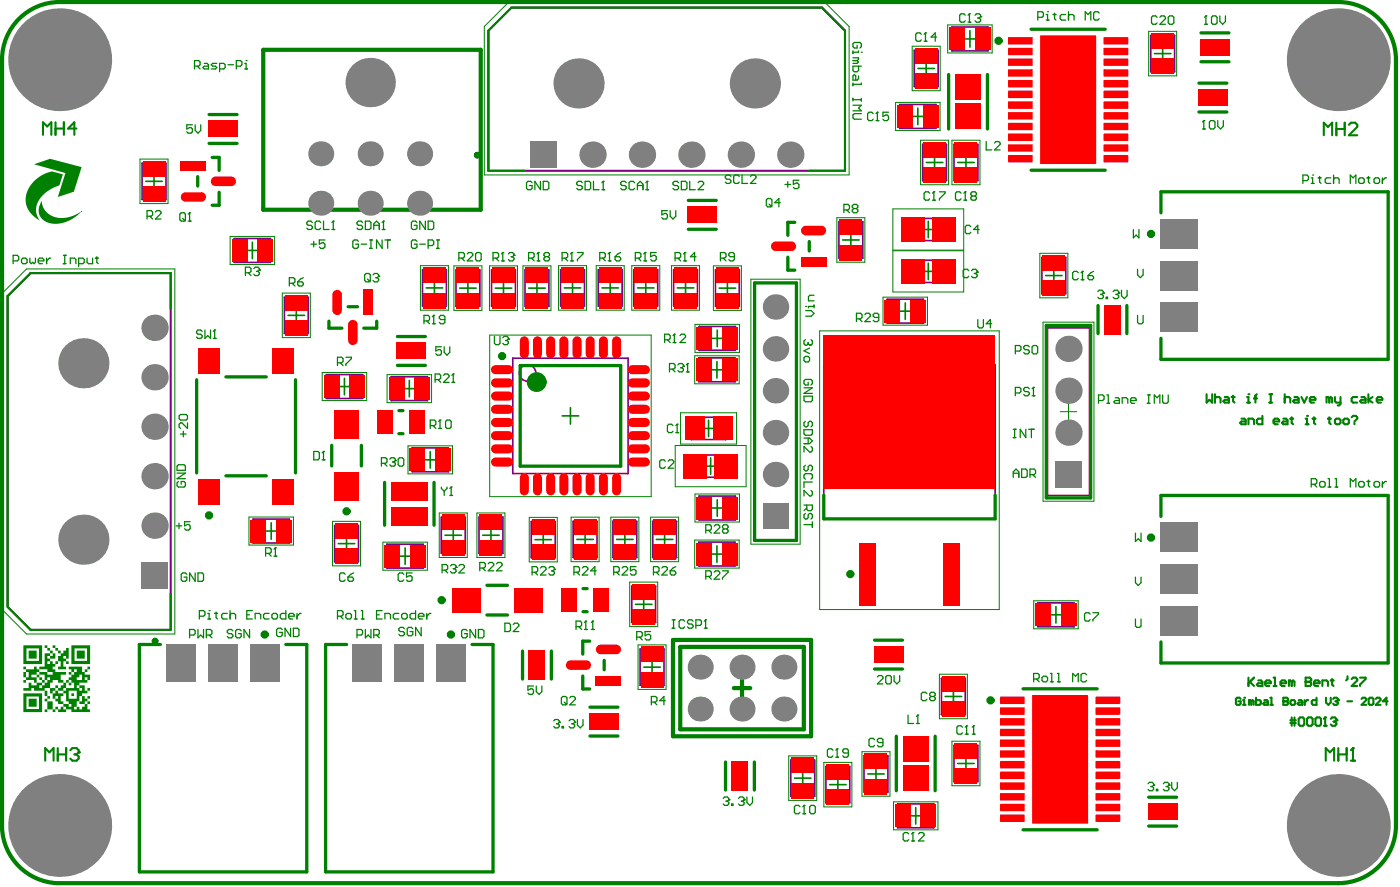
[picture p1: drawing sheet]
<svg xmlns="http://www.w3.org/2000/svg" width="283mm" height="179mm" viewBox="0 0 283 179" stroke-linecap="round" stroke-linejoin="round" font-family="sans-serif">
<g fill="none" stroke="#008000" stroke-width=".2">
<path d="M97.8 5.4l4.6-4.7h64.3l4.7 4.7v29.9h-73.6zM184.1 9.3h5.7v9h-5.7zM191.3 5h9v5.7h-9zM231.8 6.3h5.7v9h-5.7zM28.3 32.1h5.6v9h-5.6zM180.8 20.6h8.9v5.7h-8.9zM185.8 28.3h5.7v9h-5.7zM192.1 28.3h5.7v9h-5.7zM.7 58.9l4.7-4.7h29.9v73.6h-29.9l-4.7-4.6zM46.4 47.7h9v5.6h-9zM57 59.1h5.6v9h-5.6zM84.9 53.6h5.6v8.9h-5.6z"/>
<path d="M91.6 53.6h5.7v9h-5.7zM98.8 53.6h5.6v9h-5.6zM105.6 53.6h5.6v9h-5.6zM112.7 53.6h5.7v8.9h-5.7zM120.3 53.6h5.7v8.9h-5.7zM127.5 53.6h5.7v8.9h-5.7zM135.5 53.6h5.7v8.9h-5.7zM144 53.6h5.6v9h-5.6zM151.6 56.3h9.9v53.4h-9.9zM168.9 43.9h5.7v9h-5.7zM178.2 59.9h9v5.7h-9zM180.2 42.1h14.3v8.3h-14.3z"/>
<path d="M180.2 50.6h14.3v8.3h-14.3zM209.9 51.1h5.6v9h-5.6zM65 75.1h9v5.7h-9zM78.1 75.5h9v5.7h-9zM98.8 67.6h32.6v32.5h-32.6zM140.2 71.7h9v5.7h-9zM140.3 65.4h9v5.7h-9zM165.4 66.7h36.3v56.2h-36.3zM210.5 65h10.3v36.1h-10.3zM82.4 89.9h8.9v5.7h-8.9zM136.3 89.8h14.3v8.3h-14.3zM137.4 83.2h11.3v6.4h-11.3z"/>
<path d="M140.3 99.6h9v5.7h-9zM214 83h3.3M215.7 81.4v3.3M50.2 104.3h9v5.6h-9zM67.1 105.1h5.7v9h-5.7zM77.3 109.3h9v5.7h-9zM88.7 103.4h5.6v9h-5.6zM96.3 103.4h5.6v9h-5.6zM106.8 104.3h5.7v9h-5.7zM115.3 104.3h5.6v9h-5.6zM123.3 104.3h5.6v9h-5.6zM127.1 117.4h5.6v8.9h-5.6z"/>
<path d="M131.3 104.3h5.7v9h-5.7zM140.2 108.9h9v5.7h-9zM128.8 130h5.6v9h-5.6zM189.6 136h5.7v8.9h-5.7zM208.6 121.1h9v5.7h-9zM159.2 152.4h5.6v9h-5.6zM166.3 153.7h5.6v9h-5.6zM174 151.6h5.6v9h-5.6zM192.1 149.5h5.7v8.9h-5.7zM180.3 161.7h9v5.6h-9z"/>
</g>
<g fill="none" stroke="#008000" stroke-width=".33">
<path d="M185.3 13.8h3.3M186.9 12.1v3.4M194.1 7.9h3.3M195.8 6.2v3.3M233 10.8h3.3M234.7 9.1v3.4M29.4 36.6h3.3M31.1 34.9v3.3M183.6 23.5h3.3M185.3 21.8v3.3M187 32.8h3.3M188.6 31.1v3.3"/>
<path d="M193.3 32.8h3.3M195 31.1v3.3M49.3 50.5h3.3M50.9 48.8v3.4M86 58.1h3.3M87.7 56.4v3.3M92.8 58.1h3.3M94.4 56.4v3.4M100 58.1h3.3M101.6 56.4v3.4M106.7 58.1h3.3M108.4 56.4v3.4"/>
<path d="M113.9 58.1h3.3M115.6 56.4v3.3M121.5 58.1h3.3M123.2 56.4v3.3M128.7 58.1h3.3M130.3 56.4v3.3M136.7 58.1h3.3M138.4 56.4v3.3M145.2 58.1h3.3M146.8 56.4v3.4M170.1 48.4h3.3M171.7 46.7v3.4"/>
<path d="M185.7 54.7h3.3M185.7 46.3h3.3M187.4 44.6v3.3M187.4 53.1v3.3M211 55.6h3.4M212.7 53.9v3.3M58.1 63.6h3.4M59.8 61.9v3.4M67.9 77.9h3.3M69.5 76.3v3.3M81 78.4h3.3M82.6 76.7v3.3"/>
<path d="M143 74.6h3.4M143.1 68.2h3.3M144.7 72.9v3.3M144.8 66.6v3.3M181.1 62.7h3.3M182.7 61.1v3.3M85.2 92.7h3.3M86.8 91.1v3.3M113.5 83.9h3.3M115.1 82.2v3.3M141.4 86.4h3.3M141.8 94h3.3"/>
<path d="M143 84.7v3.4M143.4 92.3v3.4M181.9 94.8h3.3M183.6 93.2v3.3M53.1 107.1h3.3M54.7 105.4v3.3M68.3 109.6h3.3M69.9 108v3.3M80.1 112.1h3.3M81.8 110.5v3.3M89.8 107.9h3.3M91.5 106.3v3.3"/>
<path d="M97.4 107.9h3.4M99.1 106.3v3.3M108 108.8h3.3M109.6 107.2v3.3M116.4 108.8h3.4M118.1 107.1v3.3M124.5 108.8h3.3M126.1 107.1v3.3M132.5 108.8h3.3M134.1 107.1v3.3M143 111.7h3.4M143.1 102.4h3.3"/>
<path d="M144.7 110.1v3.3M144.8 100.8v3.3M128.3 121.9h3.3M129.9 120.2v3.3M129.9 134.5h3.4M131.6 132.9v3.3M192.4 138.8v3.3M211.5 124h3.3M213.1 122.3v3.3M160.4 156.9h3.3M162 155.2v3.4M167.4 158.2h3.4"/>
<path d="M169.1 156.6v3.3M175.1 156.1h3.4M176.8 154.4v3.3M190.8 140.4h3.3M193.3 154h3.3M195 152.3v3.3M183.2 164.5h3.3M184.8 162.8v3.4"/>
</g>
<path d="M135.8 129h27.9v19.5h-27.9zM148.1 138.8h3.3M149.8 137.1v3.3" fill="none" stroke="#008000" stroke-width=".84"/>
<g fill="none" stroke="#800080" stroke-width=".33">
<path d="M184.5 10.1h4.9v7.4h-4.9zM192.1 5.4h7.3v4.9h-7.3zM232.3 7.2h4.8v7.3h-4.8zM28.7 32.9h4.8v7.3h-4.8zM181.6 21.1h7.3v4.8h-7.3zM186.2 29.1h4.8v7.3h-4.8zM192.6 29.1h4.8v7.3h-4.8zM47.3 48.1h7.3v4.8h-7.3zM57.4 59.9h4.8v7.3h-4.8zM85.3 54.4h4.8v7.3h-4.8zM92 54.4h4.9v7.4h-4.9zM99.2 54.4h4.8v7.4h-4.8z"/>
<path d="M106 54.4h4.8v7.4h-4.8zM113.2 54.4h4.8v7.3h-4.8zM120.8 54.4h4.8v7.3h-4.8zM127.9 54.4h4.9v7.3h-4.9zM136 54.4h4.8v7.3h-4.8zM144.4 54.4h4.8v7.4h-4.8zM152.3 57h8.5v52h-8.5zM169.3 44.7h4.8v7.3h-4.8zM183.9 44h7v4.5h-7zM183.9 52.5h7v4.5h-7zM210.3 51.9h4.8v7.3h-4.8zM65.9 75.5h7.3v4.9h-7.3z"/>
<path d="M79 76h7.3v4.8h-7.3zM103.5 72.2h23.3v23.3h-23.3zM141 72.2h7.4v4.8h-7.4zM141.1 65.8h7.3v4.8h-7.3zM166.3 73.5h34.6v31.1h-34.6zM179.1 60.3h7.3v4.9h-7.3zM211.4 66.1h8.5v33.8h-8.5zM83.2 90.3h7.3v4.8h-7.3zM139.5 84.1h7v4.5h-7zM139.9 91.7h7v4.5h-7zM51.1 104.7h7.3v4.8h-7.3zM67.5 106h4.9v7.3h-4.9z"/>
<path d="M78.1 109.7h7.3v4.9h-7.3zM89.1 104.3h4.8v7.3h-4.8zM96.7 104.3h4.8v7.3h-4.8zM107.2 105.2h4.9v7.3h-4.9zM115.7 105.1h4.8v7.3h-4.8zM123.7 105.1h4.8v7.3h-4.8zM127.5 118.2h4.8v7.3h-4.8zM131.7 105.1h4.9v7.3h-4.9zM141 109.3h7.4v4.8h-7.4zM141.1 100h7.3v4.8h-7.3zM129.2 130.9h4.8v7.3h-4.8zM190 136.8h4.8v7.3h-4.8z"/>
<path d="M209.5 121.6h7.3v4.8h-7.3zM159.6 153.3h4.8v7.3h-4.8zM166.7 154.6h4.8v7.3h-4.8zM174.4 152.4h4.8v7.3h-4.8zM192.6 150.3h4.8v7.3h-4.8zM181.2 162.1h7.3v4.8h-7.3z"/>
<circle cx="106.5" cy="75.2" r="1.66"/>
</g>
<path d="M98.6 6.2l4.6-4.7h62.7l4.7 4.7v28.2h-72zM1.5 59.7l4.7-4.6h28.3v71.9h-28.3l-4.7-4.6z" fill="none" stroke="#800080" stroke-width=".42"/>
<g fill="none" stroke="#800080" stroke-width=".66">
<circle cx="96.3" cy="31.3" r=".33"/>
<circle cx="31.3" cy="129.3" r=".33"/>
</g>
<g fill="#008000">
<path d="M17.6 134.4h.6v.6h-.6z"/>
<path d="M4.7 134.4h.6v.6h-.6z"/>
<path d="M10.1 131.2h.5v.5h-.5z"/>
<path d="M11.2 130.7h.5v.5h-.5z"/>
<path d="M8.5 137.1h.5v.6h-.5z"/>
<path d="M17.1 135h.5v.5h-.5z"/>
<path d="M4.7 135.5h.6v1.1h-.6z"/>
<path d="M9 130.1h.6v.6h-.6z"/>
<path d="M9 143h.6v.6h-.6z"/>
<path d="M16.6 140.4h.5v.5h.5v.5h-.5v.6h-1.1v-.6h.6z"/>
<path d="M9 140.9h.6v.5h-.6z"/>
<path d="M7.9 136.6h.6v.5h-.5z"/>
<path d="M13.9 135.5h.5v.5h-.5z"/>
<path d="M4.7 137.1h.6v.6h-.6z"/>
<path d="M17.6 140.4h.6v.5h-.6z"/>
<path d="M11.2 133.4l.5-.1v.6h-.5z"/>
<path d="M9.6 130.7h.5v.5h-.5z"/>
<path d="M11.2 138.2h.5v.5h-.5z"/>
<path d="M13.3 137.1h.6v.6h-.6z"/>
<path d="M7.4 136h.5v.6h-.5z"/>
<path d="M9.6 140.4h.5v.5h-.5z"/>
<path d="M11.2 142.5h.5v.5h-.5z"/>
<path d="M10.6 130.1h.6v.6h-.6z"/>
<path d="M13.9 137.7h.5v.5h-.5z"/>
<path d="M13.3 133.3l.6 .1v.5h-.6z"/>
<path d="M9.6 141.4h1v1.6h-1z"/>
<path d="M17.6 138.7h.6v.6h-.6z"/>
<path d="M14.4 139.8h.5l.1 .5-.6 .1z"/>
<path d="M11.7 131.2h.6v.5h-.6z"/>
<path d="M10.1 132.3h.5v-.6h.6v1.1h-1.1z"/>
<path d="M9 139.3h.6v1.1l-.6-.1z"/>
<path d="M10.1 138.7h1.1v.6h-.6v.5h-.5z"/>
<path d="M17.6 141.4h.6v.6h-.6z"/>
<path d="M5.3 135h1.6v-.6h.5v.6h.5v.5h-.5v.5h-1.1v.6h1.1v1.1h-.5v-.6h-1.6v-.5h.5v-1.1h-.5z"/>
<path d="M5.8 140.9h1.6v1.6h-1.6z"/>
<path d="M15.5 131.2h1.6v1.6h-1.6z"/>
<path d="M11.7 143h.6v-.5h.5v.5h.5v.6h-1.6z"/>
<path d="M10.6 143h.6v.6h-.6z"/>
<path d="M12.8 131.2h.5v-.5h.6v2.1h-.6v-.5h-.5v.5h.5v.5l-.5 .1v1h.5v.6h-1.6v-.6h.6v-1l-.6-.1v-1h.6v-.6h.5z"/>
<path d="M5.8 131.2h1.6v1.6h-1.6z"/>
<path d="M10.6 139.8h.6v-.5h.5v.5h1.1v.6h-.5v1h.5v.6h-1.1v-.6h-.5v-.5h.5v-.5h-.5v.5h-.6z"/>
<path d="M9 131.7h1.1v.6h-.5v.5h.5v.5h-.5v.6h.5v-.6h.5v.6h.6v.5h-.6v.6h.6v.5h2.1v.5h-1v1.1h.5v.6h-1.1v-.6h-1.1v.6h-.5v1h-1.1v.6h-2.1v-.6h-.6v.6h-1.6v-.6h1.1v-1h.5v.5h1.1v-.5h1.1v.5h-.6v.5h.6v-.5h.5v-.5h.6v-.6h.5v-.5h-.5v.5h-.6v-1.1h-1.1v-.5h1.7v.5h1v-.5h-1v-.5h-1.7l.1-.6h1z"/>
<path d="M12.3 138.2h.5v-.5h.5v1h-.5v.6h-1.1v-.6h.6z"/>
<path d="M6.8 36.6l1.6-1.3 1.9-.7 2.4 .6-.7 2.2-1.6 .6-1.1 .7-.9 1-.8 1.1-.3 .9v.9l.2 1 .5 .9-1.1-.8-.8-.8-.6-1-.3-1v-1.2l.3-1.1 .5-1z"/>
<path d="M6.9 33.1l3.2-1.1 6.4 1.7-1.6 5-3.2 1 1.5-4.8z"/>
<path d="M8.4 40.5l.2 1.1 .5 .9 1 .8 1.1 .5 1.2 .2 1.4-.2 1.2-.4 1.4-.7-1.4 1.2-1.7 .9-1.6 .3-1.7-.1-1.3-.6-.8-1.1v-1.4z"/>
<path d="M4.7 139.8h3.8v3.8h-3.8zM5.3 140.5v2.5h2.6v-2.5z"/>
<path d="M4.7 130.1h3.8v3.8h-3.8zM5.3 130.7v2.6h2.6v-2.6z"/>
<path d="M14.4 130.1h3.8v3.8h-3.8zM15 130.7v2.6h2.6v-2.6z"/>
<path d="M13.9 134.4h2.7v1.1h.5v.5h1.1v1.1h-.6v-.5h-.5v.5h.5v.6h-1.6v.5h1.1v1.1h.5v.5h-1v.6h-.6v1h-.5v1.1h.5v.5h.6v-.5h.5v-.5h.5v1h.6v.6h-3.8v-.6h-1.1v-.5h-.5v-.5h1.1v.5h.5v-.5h-.5v-.6h-.6v-1.6h-.5v-.5h.5v-.6h1.7v-1h-.6v-.6h-.5v-.5h.5v-.6h.6v-.5h-.6v-.5h-.5zM15 135v.5h.5v-.5zM16 136v.6h-.5v.5h1.1v-1.1zM15.5 138.2v.5h.5v.6h.6v-.6h-.6v-.5zM13.9 139.3v1.6h1.6v-1.6zM15 142.5v.5h.5v-.5z"/>
</g>
<g fill="none" stroke="#008000" stroke-width=".66">
<path d="M191.5 15v11M199.3 15v11M208.1 5.9h15M242 16.8h5.6M242.4 12.5h5.7M242.4 6.6h5.7M39.9 35.6v1.9M42.2 23.1h5.7M42.2 28.9h5.7M42.8 31.7h1.4v2.7M44.2 38.8v2.6h-1.4M208.1 34.3h15"/>
<path d="M242 22.6h5.6M138.9 46.2h5.7M138.9 40.4h5.7M152.3 57h8.5v52h-8.5zM159 51.9v2.6h1.4M160.4 44.8h-1.4v2.6M163.3 48.7v1.9M234.3 42.9v-4.2h45.9v33.8h-45.9v-4.3M39.7 76.6v18.8M45.6 76h8.1M59.6 76.6v18.8M66.4 64.8v1.4h2.6"/>
<path d="M70.3 61.9h1.9M76 64.8v1.4h-2.6M80.2 73.7h5.7M80.2 67.9h5.7M105 73.7h20.3v20.3h-20.3zM211.2 65.6h8.9v34.8h-8.9zM221.6 61.6v5.7M227.4 61.6v5.7M45.6 95.9h8.1M67 89.8v4.2M72.9 89.8v4.2M77.6 97.3v8.6"/>
<path d="M80.5 87.5h.8M80.5 82.8h.8M87.6 97.3v8.6M166.3 99.8v4.8h34.6v-4.8M98.3 118h4.1M117.7 118.7h.8M234.3 104.1v-4.2h45.9v33.8h-45.9v-4.3M32.4 130h-4.3v45.8h33.8v-45.8h-4.2M70 130h-4.3v45.8h33.8v-45.8h-4.2M98.3 124h4.1M105.5 131.3v5.6M111.3 131.3v5.6"/>
<path d="M117.6 136.3v2.6h1.4M117.7 123.3h.8M119 129.3h-1.4v2.6M121.9 133.2v1.9M176.5 134.9h5.7M176.5 129.1h5.7M206.5 138.9h15M119.1 148.4h5.6M119.1 142.6h5.6M146.4 153.7v5.6M152.3 153.7v5.6M180.9 148.5v10.9"/>
<path d="M188.7 148.5v10.9M206.5 167.3h15M231.8 160.8h5.7M231.8 166.6h5.7"/>
</g>
<path d="M.4 12v154.9M12.1 .4h258M53.1 10h43.9v32.3h-43.9zM281.8 12v154.4M137.3 130.4h24.9v16.7h-24.9zM11.6 178.1h258.5" fill="none" stroke="#008000" stroke-width=".84"/>
<path d="M105.9 34.4h-7.3v-28.2l4.6-4.7h62.7l4.7 4.7v28.2h-7.4M34.5 62.4v-7.3h-28.3l-4.7 4.6v62.7l4.7 4.6h28.3v-7.3M243.5 79.5v1.7l.6-.6 .6 .6v-1.7M245.2 79.5v1.7M248.9 79.8v1.1l.3 .3M245.2 80.3l.3-.2h.6l.3 .2v.9M247.2 80.1h.6l.2 .2v.9h-.8l-.3-.3 .3-.3h.8M248.6 80.1h.6M251.7 80.1h.3v1.1M251.7 81.2h.6" fill="none" stroke="#008000" stroke-width=".42"/>
<g fill="none" stroke="#008000" stroke-width=".25">
<path d="M164.3 59.5h-.8l-.3 .3v.9h1.1M162.3 79.9h1.7v.8l-.3 .3h-1.1l-.3-.3zM162.3 72.1l.3-.2h.5l.3 .2v.6l-.3 .3h-.5l-.3-.3zM162.3 78.2h1.7l-1.7 1.1h1.7M162.6 68.5l-.3 .3v.5l.3 .3h.2l.3-.3M162.6 61.8h.1M162.6 62.6h1.1l.6 .6-.6 .6h-1.1M163.1 77.1v.5h-.5l-.3-.2v-.6l.3-.3h1.1l.3 .3v.6l-.3 .2M163.1 69.1v.2M163.1 69.3l.3 .3M163.4 69.6h.1M163.4 70.2l-1.1 .5 1.1 .6"/>
<path d="M163.7 68.5l.3 .3v.5l-.3 .3h-.3M164.3 61.5v.6M164.3 61.8h-1.1v.3M204.9 70.8h.9l.3-.3v-.5l-.3-.3h-.9v1.7M204.9 79.2h.9l.3-.2v-.6l-.3-.3h-.9v1.7M207.8 70l-.3-.3h-.6l-.3 .3v.2l.3 .3h.6l.3 .3v.3l-.3 .3h-.6l-.3-.3M207.8 78.4l-.3-.3h-.6l-.3 .3v.3l.3 .3h.6l.3 .2v.3l-.3 .3h-.6l-.3-.3M208.3 70l.3-.3h.6l.2 .3v1.1l-.2 .3h-.6l-.3-.3zM208.3 79.8h.6M208.6 78.1h.1M208.6 78.1v1.7M208.6 78.1l-.3 .3"/>
<path d="M162.3 86.6h1.7v.9l-.3 .3h-1.1l-.3-.3zM162.3 88.3h1.1l.6 .6-.6 .6h-1.1M162.6 85l-.3 .2v.6l.3 .3h.2l.3-.3v-.6l.3-.2h.3l.3 .2v.6l-.3 .3M162.6 93.8l-.3 .3v.6l.3 .2h.2l.3-.2v-.6l.3-.3h.3l.3 .3v.6l-.3 .2M162.6 96.6l-.3-.2v-.6l.3-.3h1.1l.3 .3v.6l-.3 .2M163.1 88.3v1.2M163.7 90l.3 .3v.6l-.3 .2h-.3l-1.1-1.1v1.1M163.7 98.9l.3 .3v.5l-.3 .3h-.3l-1.1-1.1v1.1M164 97.2h-1.7v1.1M204.5 86.6h.6M204.5 88.2h.6M204.5 96.3v-1.2l.6-.5 .5 .5v1.2"/>
<path d="M204.5 95.4h1.1M204.8 86.6v1.6M206.2 94.6h.8l.3 .3v1.1l-.3 .3h-.8zM207 86.6v1.6l-1.1-1.6v1.6M207.6 86.6h1.1M207.9 95.7h.8l.3-.3v-.5l-.3-.3h-.8v1.7M208.2 86.6v1.6M208.5 95.7l.5 .6M162.3 101.8h1.7v.9l-.3 .3h-.6l-.3-.3v-.9M162.3 105.8h1.7M162.6 103.5l-.3 .3v.6l.3 .3h.2l.3-.3v-.6l.3-.3h.3l.3 .3v.6l-.3 .3M162.8 102.4l-.5 .6"/>
<path d="M164 105.2v1.1"/>
</g>
<circle cx="252" cy="79.5" r=".21" fill="#008000"/>
<g fill="none" stroke="#008000" stroke-width=".42">
<path d="M253.7 79.5l-.3 .3v1.4M256.2 79.5h.6M256.5 79.5v1.7M259.3 79.5v1.7M276.2 79.5v1.7M250.6 84.4h.5l.3 .3v.8h-.8l-.3-.2 .3-.3h.8M252 85.5v-1.1h.8l.3 .3v.8M253.1 80.3h.6M254.8 83.9v1.6h-.8l-.3-.2v-.6l.3-.3h.8M256.2 81.2h.6M257.1 85h1.1v-.3l-.3-.3h-.6l-.2 .3v.6l.2 .2h.6M259 84.4h.6l.3 .3v.8h-.9l-.3-.2 .3-.3h.9"/>
<path d="M259.3 80.3l.3-.2h.5l.3 .2v.9M260.4 84.4h.6M260.7 84.1v1.2l.3 .2M261.3 80.1h.5l.3 .2v.9h-.8l-.3-.3 .3-.3h.8M262.7 80.1l.5 1.1 .6-1.1M263.5 84.4h.3v1.1M263.5 85.5h.6M264.4 80.6h1.1v-.3l-.3-.2h-.5l-.3 .2v.6l.3 .3h.5M268.3 80.3l-.3-.2h-.3v1.1M268.3 80.3v.9M268.3 80.3l.3-.2 .3 .2v.9M269.4 80.1v.8l.3 .3h.9"/>
<path d="M270.6 80.1v1.4l-.3 .2h-.3M273.9 80.1h-.8l-.3 .2v.6l.3 .3h.8M274.8 80.1h.5l.3 .2v.9h-.8l-.3-.3 .3-.3h.8M277 80.1l-.8 .5 .8 .6M277.9 80.6h1.1v-.3l-.3-.2h-.5l-.3 .2v.6l.3 .3h.5"/>
</g>
<circle cx="263.8" cy="83.9" r=".21" fill="#008000"/>
<path d="M264.9 84.4h.6M265.2 84.1v1.2l.3 .2M268 84.4h.6M268.3 84.1v1.2l.3 .2M269.4 84.7l.3-.3h.6l.3 .3v.6l-.3 .2h-.6l-.3-.2zM271.1 84.7l.3-.3h.6l.3 .3v.6l-.3 .2h-.6l-.3-.2zM272.8 84.1l.3-.2h.6l.2 .2v.3l-.5 .6M273.4 85.3v.2M250.4 140.9l-.2-.2h-.5l-.2 .2v1l.2 .2h.5l.2-.2v-.5h-.5M250.9 142.1h.5M250.9 141.2h.2v.9" fill="none" stroke="#008000" stroke-width=".42"/>
<circle cx="251.1" cy="140.7" r=".21" fill="#008000"/>
<path d="M252.6 141.4l-.3-.2h-.2v.9M252.6 141.4v.7M252.6 141.4l.2-.2 .2 .2v.7M253.5 140.7v1.4h.7l.3-.2v-.5l-.3-.2h-.7M255.2 141.2h.5l.2 .2v.7h-.7l-.2-.2 .2-.2h.7M256.4 142.1h.5M256.4 140.7h.2v1.4M259 140.7v1.4h.7l.3-.2v-.2l-.3-.3h-.7" fill="none" stroke="#008000" stroke-width=".42"/>
<circle cx="259" cy="141.4" r=".21" fill="#008000"/>
<path d="M259 140.7h.7l.3 .2v.3l-.3 .2h-.7M260.5 141.4l.2-.2h.5l.2 .2v.5l-.2 .2h-.5l-.2-.2zM262.1 141.2h.5l.3 .2v.7h-.8l-.2-.2 .2-.2h.8M263.3 141.2v.9M264 141.2h-.2l-.5 .5M265.7 140.7v1.4h-.7l-.2-.2v-.5l.2-.2h.7M267.6 140.7v1l.5 .4 .5-.4v-1M269.1 140.9l.2-.2h.5l.2 .2v.3" fill="none" stroke="#008000" stroke-width=".42"/>
<circle cx="270" cy="141.2" r=".21" fill="#008000"/>
<g fill="none" stroke="#008000" stroke-width=".42">
<path d="M260.4 145.2h1.2M260.4 145.8h1.2M260.7 144.7v1.7M261.3 144.7v1.7M262.1 144.9l.3-.2h.6l.2 .2v1.2l-.2 .3h-.6l-.3-.3zM263.8 144.9l.3-.2h.6l.2 .2v1.2l-.2 .3h-.6l-.3-.3zM265.5 144.9l.3-.2h.5l.3 .2v1.2l-.3 .3h-.5l-.3-.3zM267.2 146.4h.6M267.5 144.7v1.7M269.6 141.4h.2M269.8 141.4l.2 .3v.2l-.2 .2h-.5l-.2-.2M270 141.2l-.2 .2"/>
<path d="M271.9 141.4h1M274.8 140.9l.3-.2h.4l.3 .2v.3l-1 .9h1M276.5 140.7h.5l.2 .2v1l-.2 .2h-.5l-.2-.2v-1zM277.7 140.9l.2-.2h.5l.2 .2v.3l-.9 .9h.9M280.1 141.4h-1l.7-.7v1.4"/>
</g>
<circle cx="267.5" cy="144.7" r=".21" fill="#008000"/>
<path d="M267.5 144.7l-.3 .2M268.6 144.9l.3-.2h.5l.3 .2v.3" fill="none" stroke="#008000" stroke-width=".42"/>
<circle cx="269.7" cy="145.2" r=".21" fill="#008000"/>
<g fill="none" stroke="#008000" stroke-width=".42">
<path d="M252 136.6v1.7M252.3 137.5l.8 .8M253.1 136.6l-1.1 1.2M254 137.2h.5l.3 .3v.8h-.8l-.3-.3 .3-.2h.8M255.4 137.8h1.1v-.3l-.3-.3h-.6l-.2 .3v.5l.2 .3h.6M257.1 138.3h.5M257.1 136.6h.2v1.7M258.5 137.8h1.1v-.3l-.3-.3h-.6l-.2 .3v.5l.2 .3h.6M260.7 137.5l-.3-.3h-.2v1.1M260.7 137.5v.8M260.7 137.5l.3-.3 .3 .3v.8M263.5 136.6v1.7h.9l.3-.3v-.2l-.3-.3h-.9"/>
<path d="M269.2 145.5h.2M269.4 145.5l.3 .3v.3l-.3 .3h-.5l-.3-.3M269.7 145.2l-.3 .3"/>
</g>
<circle cx="263.5" cy="137.5" r=".21" fill="#008000"/>
<g fill="none" stroke="#008000" stroke-width=".42">
<path d="M8.7 27.2v-2.5l.8 .8 .9-.8v2.5M11.2 24.7v2.5M11.2 25.9h1.7M12.9 24.7v2.5M15.4 25.9h-1.7l1.3-1.2v2.5M263.5 136.6h.9l.3 .3v.3l-.3 .3h-.9M265.2 137.8h1.1v-.3l-.2-.3h-.6l-.3 .3v.5l.3 .3h.6M266.9 138.3v-1.1h.9l.2 .3v.8M268.6 137.2h.6M268.9 136.9v1.1l.3 .3M272 136.4v.5l-.3 .3M272.8 136.9l.3-.3h.6l.2 .3v.3l-1.1 1.1h1.1"/>
<path d="M274.5 136.6h1.1v.3l-1.1 1.1v.3M9.1 153.4v-2.5l.9 .8 .8-.8v2.5M11.7 150.9v2.5M11.7 152.1h1.6M13.3 150.9v2.5M14.2 151.3l.4-.4h.9l.4 .4v.4"/>
</g>
<g fill="none" stroke="#008000" stroke-width=".25">
<path d="M107.4 36.8l-.3-.2h-.5l-.3 .2v1.2l.3 .3h.5l.3-.3v-.6h-.6M109.1 36.6v1.7l-1.1-1.7v1.7M109.6 36.6h.9l.3 .2v1.2l-.3 .3h-.9zM117.5 36.8l-.2-.2h-.6l-.3 .2v.3l.3 .3h.6l.2 .3v.3l-.2 .3h-.6l-.3-.3M118.1 36.6h.8l.3 .2v1.2l-.3 .3h-.8zM119.8 36.6v1.7h1.1M121.5 38.3h.5M121.8 36.6h.1M121.8 36.6v1.7M121.8 36.6l-.3 .2M126.4 36.8l-.3-.2h-.5l-.3 .2v.3l.3 .3h.5l.3 .3v.3l-.3 .3h-.5l-.3-.3M128.1 36.8l-.3-.2h-.6l-.2 .2v1.2l.2 .3h.6l.3-.3"/>
<path d="M128.7 37.4h1.1M128.7 38.3v-1.2l.5-.5 .6 .5v1.2M130.3 38.3h.6M130.6 36.6h.1M130.6 36.6v1.7M130.6 36.6l-.3 .2M137 36.8l-.3-.2h-.6l-.3 .2v.3l.3 .3h.6l.3 .3v.3l-.3 .3h-.6l-.3-.3M137.5 36.6h.9l.2 .2v1.2l-.2 .3h-.9zM139.2 36.6v1.7h1.1M140.9 36.8l.3-.2h.5l.3 .2v.3l-1.1 1.2h1.1M147.5 35.6l-.3-.3h-.5l-.3 .3v.3l.3 .2h.5l.3 .3v.3l-.3 .3h-.5l-.3-.3M149.2 35.6l-.3-.3h-.5l-.3 .3v1.1l.3 .3h.5l.3-.3"/>
<path d="M149.8 35.3v1.7h1.1M151.5 35.6l.2-.3h.6l.3 .3v.3l-1.1 1.1h1.1M158.4 37.2h1.2M159 36.6v1.2M161.3 36.3h-1.2v.9l.6-.3h.3l.3 .3v.6l-.3 .2h-.6l-.3-.2M62.8 49.2h1.1M63 44.9l-.2-.3h-.6l-.3 .3v.3l.3 .2h.6l.2 .3v.3l-.2 .3h-.6l-.3-.3M63.3 48.7v1.1M64.7 44.9l-.2-.3h-.6l-.3 .3v1.1l.3 .3h.6l.2-.3M65.3 44.6v1.7h1.1M65.6 48.4h-1.1v.8l.5-.2h.3l.3 .2v.6l-.3 .3h-.6l-.2-.3M67 46.3h.5"/>
<path d="M67.3 44.6h.1M67.3 44.6v1.7M67.3 44.6l-.3 .3M72.3 48.7l-.2-.3h-.6l-.3 .3v1.1l.3 .3h.6l.2-.3v-.6h-.5M72.9 49.2h1.1M73.2 44.9l-.3-.3h-.6l-.2 .3v.3l.2 .2h.6l.3 .3v.3l-.3 .3h-.6l-.2-.3M73.7 44.6h.9l.3 .3v1.1l-.3 .3h-.9zM74.6 48.4h.6M74.6 50.1h.6M74.9 48.4v1.7M75.4 45.4h1.2M75.4 46.3v-1.1l.6-.6 .6 .6v1.1"/>
<path d="M77.1 46.3h.6M77.1 48.4v1.7l-1.1-1.7v1.7M77.4 44.6h.1M77.4 44.6v1.7M77.4 44.6l-.3 .3M77.7 48.4h1.1M78.2 48.4v1.7M84.2 48.7l-.3-.3h-.6l-.3 .3v1.1l.3 .3h.6l.3-.3v-.6h-.6M84.2 44.9l-.3-.3h-.6l-.3 .3v1.1l.3 .3h.6l.3-.3v-.6h-.6M84.7 49.2h1.2M85.9 44.6v1.7l-1.2-1.7v1.7M86.4 49.5h.9l.2-.3v-.5l-.2-.3h-.9v1.7"/>
<path d="M86.4 44.6h.9l.2 .3v1.1l-.2 .3h-.9zM88.1 48.4h.6M88.1 50.1h.6M88.4 48.4v1.7M228.8 46.3v1.7l.5-.6 .6 .6v-1.7M229.6 54.3v1.1l.6 .6 .5-.6v-1.1M229.6 63.6v1.4l.3 .3h.5l.3-.3v-1.4M35.7 95.4h1.7l-1.7 1.1h1.7M36 97.1l-.3 .3v.5l.3 .3h1.1l.3-.3v-.5l-.3-.3h-.5v.6M36 93.7h1.1l.3 .3v.8h-1.7v-.8zM36.4 87.5h1.2M36.4 83.6h1.2l.2 .3v.5l-.2 .3h-1.2l-.2-.3v-.5z"/>
<path d="M37 87v1.1M37.8 85.3v1.1l-1.1-1.1h-.3l-.2 .2v.6l.2 .3M35.6 106h1.1M36.1 105.5v1.1M37.7 115.8l-.3-.3h-.5l-.3 .3v1.1l.3 .3h.5l.3-.3v-.5h-.6M38.4 105.2h-1.1v.8l.8-.2 .3 .2v.6l-.3 .3h-.6l-.2-.3M39.4 115.5v1.7l-1.1-1.7v1.7M40 115.5h.8l.3 .3v1.1l-.3 .3h-.8zM229.2 107.5v1.7l.5-.6 .6 .6v-1.7M229.2 116.4v1.1l.5 .6 .6-.6v-1.1M38.3 128.1h.8l.3-.3v-.6l-.3-.3h-.8v1.7M40 126.9v1.7l.5-.5 .6 .5v-1.7"/>
<path d="M41.6 128.1h.9l.3-.3v-.6l-.3-.3h-.9v1.7M42.2 128.1l.6 .5M47 127.2l-.3-.3h-.5l-.3 .3v.3l.3 .3h.5l.3 .3v.2l-.3 .3h-.5l-.3-.3M48.7 127.2l-.3-.3h-.6l-.2 .3v1.1l.2 .3h.6l.3-.3v-.5h-.6M50.4 126.9v1.7l-1.2-1.7v1.7M57 127l-.3-.3h-.6l-.3 .3v1.1l.3 .3h.6l.3-.3v-.6h-.6M58.7 126.7v1.7l-1.2-1.7v1.7M59.2 126.7h.9l.2 .3v1.1l-.2 .3h-.9zM72.1 128.1h.8l.3-.3v-.6l-.3-.3h-.8v1.7M73.7 126.9v1.7l.6-.5 .6 .5v-1.7M75.4 128.1h.9l.3-.3v-.6l-.3-.3h-.9v1.7M76 128.1l.6 .5"/>
<path d="M81.6 126.8l-.3-.3h-.5l-.3 .3v.3l.3 .3h.5l.3 .2v.3l-.3 .3h-.5l-.3-.3M83.3 126.8l-.3-.3h-.5l-.3 .3v1.1l.3 .3h.5l.3-.3v-.5h-.5M85 126.5v1.7l-1.1-1.7v1.7M94.3 127.2l-.3-.3h-.5l-.3 .3v1.1l.3 .3h.5l.3-.3v-.5h-.6M96 126.9v1.7l-1.1-1.7v1.7M96.6 126.9h.8l.3 .3v1.1l-.3 .3h-.8zM229.2 124.8v1.4l.3 .3h.5l.3-.3v-1.4"/>
</g>
<circle cx="15.9" cy="151.7" r=".21" fill="#008000"/>
<g fill="none" stroke="#008000" stroke-width=".42">
<path d="M267.2 27.3v-2.6l.8 .9 .9-.9v2.6M269.7 24.7v2.6M269.7 26h1.7M271.4 24.7v2.6M272.3 25.2l.4-.5h.8l.5 .5v.4l-1.7 1.7h1.7M15 152.1h.5M15.5 152.1l.4 .4v.5l-.4 .4h-.9l-.4-.4M15.9 151.7l-.4 .4M267.6 153.4v-2.5l.8 .8 .9-.8v2.5M270.1 152.1h1.7M270.1 150.9v2.5M271.8 150.9v2.5"/>
<path d="M272.7 153.4h.8M273.1 150.9v2.5"/>
</g>
<circle cx="273.1" cy="150.9" r=".21" fill="#008000"/>
<path d="M273.1 150.9l-.4 .4" fill="none" stroke="#008000" stroke-width=".42"/>
<g fill="none" stroke="#008000" stroke-width=".25">
<path d="M39.3 13.3h.8l.3-.2v-.6l-.3-.3h-.8v1.7M39.8 13.3l.6 .6M41.2 12.8h.6l.3 .3v.8h-.9l-.3-.3 .3-.3h.9M43.8 12.8h-.9l-.3 .3 .3 .2h.6l.3 .3-.3 .3h-.9M44.3 13.9h.9l.2-.3v-.5l-.2-.3h-.9v1.7M46 13.1h1.1M47.7 13.3h.8l.3-.2v-.6l-.3-.3h-.8v1.7M49.4 12.8h.3v1.1M49.4 13.9h.6M49.7 12.2h.1M172.2 12.2h.8M172.2 10.2v.6"/>
<path d="M172.2 16.7v.6M172.2 19.8v.6M172.2 11.7h1.1v.2l-.3 .3M173 12.2l.3 .3-.3 .3h-.8M173 9.1v.6h-.6l-.2-.3v-.6l.2-.2h1.2l.2 .2v.6l-.2 .3M173.3 15.3v.6l-.3 .3h-.8v-.9l.2-.3 .3 .3v.9M173.3 13.3v.9l-.3 .3h-.6l-.2-.3v-.9h1.6M173.3 10.2v.3h-1.1M173.8 10.5h.1M173.8 16.7v.3h-1.6M173.8 19.8v.6M186 6.9l-.3-.3h-.6l-.3 .3v1.1l.3 .3h.6l.3-.3"/>
<path d="M186.5 8.3h.6M186.8 6.6h.1M186.8 6.6v1.7M186.8 6.6l-.3 .3M189.1 7.5h-1.2l.9-.9v1.7M194.8 3.1l-.3-.3h-.5l-.3 .3v1.1l.3 .3h.5l.3-.3M195.4 4.5h.6M195.7 2.8h.1M195.7 2.8v1.7M195.7 2.8l-.3 .3M196.8 3.1l.3-.3h.5l.3 .3v.2M197.4 3.6h.2"/>
<path d="M197.6 3.6l.3 .3v.3l-.3 .3h-.5l-.3-.3M197.9 3.3h.1M197.9 3.3l-.3 .3M209.5 3.5h.8l.3-.3v-.6l-.3-.2h-.8v1.7M211.2 4.1h.5M211.2 2.9h.2v1.2M211.4 2.4h.1M212.6 2.9h.5M212.8 2.6v1.2l.3 .3M215.1 2.9h-.8l-.3 .3v.6l.3 .3h.8M215.7 3.2l.2-.3h.6l.3 .3v.9M215.7 2.4v1.7"/>
<path d="M219 4.1v-1.7l.6 .5 .6-.5v1.7M221.9 2.6l-.3-.2h-.6l-.3 .2v1.2l.3 .3h.6l.3-.3M233.5 3.5l-.2-.3h-.6l-.3 .3v1.1l.3 .3h.6l.2-.3M234.1 3.5l.3-.3h.6l.2 .3v.3l-1.1 1.1h1.1M236.1 3.2h.5l.3 .3v1.1l-.3 .3h-.5l-.3-.3v-1.1zM243.1 4.9h.6M243.4 3.2h.1M243.4 3.2v1.7M243.4 3.2l-.3 .3M244.8 3.2h.6l.3 .3v1.1l-.3 .3h-.6l-.3-.3v-1.1zM246.2 3.2v1.1l.6 .6 .5-.6v-1.1M38.8 25.2h-1.1v.8l.6-.3h.2l.3 .3v.6l-.3 .3h-.5l-.3-.3"/>
<path d="M39.4 25.2v1.1l.6 .6 .5-.6v-1.1M172.2 20.1h1.6M172.2 21.2h1.6l-.5 .6 .5 .5h-1.6M173.8 22.9h-1.4l-.2 .3v.6l.2 .2h1.4M176.2 22.9l-.2-.3h-.6l-.3 .3v1.1l.3 .3h.6l.2-.3M176.8 24.3h.6M177.1 22.6h.1M177.1 22.6v1.7M177.1 22.6l-.3 .3M179.3 22.6h-1.1v.9l.9-.3 .2 .3v.5l-.2 .3h-.6l-.3-.3M187.6 39l-.2-.3h-.6l-.3 .3v1.1l.3 .3h.6l.2-.3M188.5 38.7h.1"/>
<path d="M188.5 38.7v1.7M188.5 38.7l-.3 .3M189.6 38.7h1.1v.3l-1.1 1.1v.3M194 39l-.3-.3h-.6l-.2 .3v1.1l.2 .3h.6l.3-.3M194.8 38.7h.1M194.8 38.7v1.7M194.8 38.7l-.3 .3M196.2 39.5l-.2-.3v-.2l.2-.3h.6l.3 .3v.2l-.3 .3M196.2 39.5l-.2 .3v.3l.2 .3h.6l.3-.3v-.3l-.3-.3M196.2 39.5h.6M199.1 28.5v1.7h1.1M200.7 28.8l.3-.3h.6l.3 .3v.3l-1.2 1.1h1.2"/>
<path d="M242.7 26h.6M243 24.3h.1M243 24.3v1.7M243 24.3l-.3 .3M244.4 24.3h.5l.3 .3v1.1l-.3 .3h-.5l-.3-.3v-1.1zM245.8 24.3v1.1l.6 .6 .5-.6v-1.1M263 36.4h.8l.3-.3v-.5l-.3-.3h-.8v1.7M264.7 37h.5M264.7 35.9h.2v1.1M264.9 35.3h.1M266.1 35.9h.5M266.4 35.6v1.1l.2 .3"/>
<path d="M268.6 35.9h-.8l-.3 .2v.6l.3 .3h.8M269.2 36.1l.2-.2h.6l.3 .2v.9M269.2 35.3v1.7M272.5 37v-1.7l.6 .6 .6-.6v1.7M274.2 36.1l.3-.2h.6l.3 .2v.6l-.3 .3h-.6l-.3-.3zM275.9 35.9h.6M276.2 35.6v1.1l.3 .3M277.3 36.1l.3-.2h.6l.3 .2v.6l-.3 .3h-.6l-.3-.3zM279 35.9v1.1M279.9 35.9h-.3l-.6 .5M2.6 52.6h.9l.3-.3v-.5l-.3-.3h-.9v1.7M4.3 52.3l.3-.3h.6l.3 .3v.6l-.3 .3h-.6l-.3-.3z"/>
<path d="M6 52v.9l.3 .3 .3-.3 .3 .3 .3-.3v-.9M7.7 52.6h1.1v-.3l-.2-.3h-.6l-.3 .3v.6l.3 .3h.6M9.4 52v1.2M10.3 52h-.3l-.6 .6M12.8 51.5h.5M12.8 53.2h.5M13.1 51.5v1.7M14.2 53.2v-1.2h.8l.3 .3v.9M15.9 53.2h.8l.3-.3v-.6l-.3-.3h-.8v1.7M17.6 52v.9l.3 .3h.8v-1.2M19.3 52h.5M19.5 51.8v1.1l.3 .3"/>
<path d="M29.7 43.6h.8l.3-.3v-.5l-.3-.3h-.8v1.7M30.2 43.6l.6 .6M31.4 42.8l.2-.3h.6l.3 .3v.2l-1.1 1.2h1.1M36.6 42.9h.5l.3 .3v1.1l-.3 .3h-.5l-.3-.3v-1.1zM36.9 44l.5 .6M38 44.6h.5M38.3 42.9h.1M38.3 42.9v1.7M38.3 42.9l-.3 .3M49.5 55h.9l.3-.3v-.5l-.3-.3h-.9v1.7M50.1 55l.6 .6M51.2 54.2l.3-.3h.6l.2 .3v.2"/>
<path d="M51.8 54.7h.3M52.1 54.7l.2 .3v.3l-.2 .3h-.6l-.3-.3M52.3 54.4h.1M52.3 54.4l-.2 .3M58.4 57.1h.8l.3-.3v-.5l-.3-.3h-.8v1.7M59 57.1l.5 .6M60.1 56.8h.8l.3 .3v.3l-.3 .3h-.5l-.3-.3zM61.2 56l-.5 .3-.6 .5M73.9 55.1h.6l.2 .3v1.2l-.2 .2h-.6l-.3-.2v-1.2zM74.2 56.3l.5 .5M75.3 55.4l.3-.3h.5l.3 .3v.3M75.9 56h.2"/>
<path d="M76.1 56l.3 .3v.3l-.3 .2h-.5l-.3-.2M76.4 55.7h.1M76.4 55.7l-.3 .3M92.6 52h.9l.2-.2v-.6l-.2-.3h-.9v1.7M93.2 52l.5 .6M94.3 51.2l.3-.3h.5l.3 .3v.3l-1.1 1.1h1.1M96.3 50.9h.5l.3 .3v1.1l-.3 .3h-.5l-.3-.3v-1.1zM99.5 52h.9l.2-.2v-.6l-.2-.3h-.9v1.7M100.1 52l.5 .6M101.2 52.6h.6M101.5 50.9h.1M101.5 50.9l-.3 .3"/>
<path d="M101.5 50.9v1.7M102.6 51.2l.3-.3h.6l.2 .3v.3M103.2 51.8h.3M103.5 51.8l.2 .2v.3l-.2 .3h-.6l-.3-.3M103.7 51.5h.1M103.7 51.5l-.2 .3M106.7 52h.8l.3-.2v-.6l-.3-.3h-.8v1.7M107.3 52l.5 .6M108.4 52.6h.5M108.7 50.9h.1M108.7 50.9l-.3 .3M108.7 50.9v1.7"/>
<path d="M110.1 51.8l-.3 .2v.3l.3 .3h.5l.3-.3v-.3l-.3-.2M110.1 51.8l-.3-.3v-.3l.3-.3h.5l.3 .3v.3l-.3 .3M110.1 51.8h.5M113.5 52h.8l.3-.2v-.6l-.3-.3h-.8v1.7M114 52l.6 .6M115.1 52.6h.6M115.4 50.9h.1M115.4 50.9l-.3 .3M115.4 50.9v1.7M116.5 50.9h1.2v.3l-1.2 1.1v.3M121.1 52h.8l.3-.2v-.6l-.3-.3h-.8v1.7M121.6 52l.6 .6"/>
<path d="M122.7 52.6h.6M123 50.9h.1M123 50.9l-.3 .3M123 50.9v1.7M124.1 51.8h.9l.3 .2v.3l-.3 .3h-.6l-.3-.3zM125.3 50.9l-.6 .3-.6 .6M128.2 52h.9l.3-.2v-.6l-.3-.3h-.9v1.7M128.8 52l.6 .6M129.9 52.6h.6M130.2 50.9h.1M130.2 50.9l-.3 .3M130.2 50.9v1.7"/>
<path d="M132.5 50.9h-1.2v.9l.6-.3h.3l.3 .3v.5l-.3 .3h-.6l-.3-.3M134.7 42.5h-1.1v.8l.5-.3h.3l.3 .3v.6l-.3 .3h-.5l-.3-.3M135.3 42.5v1.1l.5 .6 .6-.6v-1.1M136.3 52h.8l.3-.2v-.6l-.3-.3h-.8v1.7M136.8 52l.6 .6M137.9 52.6h.6M138.2 50.9h.1M138.2 50.9l-.3 .3M138.2 50.9v1.7M140.5 51.8h-1.1l.8-.9v1.7M145.4 52h.9l.2-.2v-.6l-.2-.3h-.9v1.7M146 52l.5 .6"/>
<path d="M148.2 51.8h-.8l-.3-.3v-.3l.3-.3h.5l.3 .3v1.1l-.3 .3h-.5l-.3-.3M154.7 40.3l.3-.3h.5l.3 .3v1.1l-.3 .3h-.5l-.3-.3zM155.2 41.2l.6 .5M157.5 40.9h-1.1l.8-.9v1.7M170.3 42.3h.9l.3-.2v-.6l-.3-.3h-.9v1.7M170.9 42.3l.6 .6M172.3 42.1l-.3-.3v-.3l.3-.3h.6l.2 .3v.3l-.2 .3M172.3 42.1l-.3 .2v.3l.3 .3h.6l.2-.3v-.3l-.2-.2M172.3 42.1h.6M188.2 40.4h.6M194.5 40.4h.6M195.5 54.6l-.3-.3h-.5l-.3 .3v1.1l.3 .3h.5l.3-.3"/>
<path d="M196 45.7l-.3-.3h-.6l-.3 .3v1.1l.3 .3h.6l.3-.3M196.1 54.6l.3-.3h.5l.3 .3v.3M196.7 55.1h.2M196.9 55.1l.3 .3v.3l-.3 .3h-.5l-.3-.3M197.2 54.9h.1M197.2 54.9l-.3 .2M197.6 46.3h-1.1l.9-.9v1.7M217.6 55l-.2-.3h-.6l-.3 .3v1.1l.3 .3h.6l.2-.3M218.2 56.4h.6M218.5 54.7h.1M218.5 54.7v1.7M218.5 54.7l-.3 .3"/>
<path d="M219.6 55.6h.8l.3 .2v.3l-.3 .3h-.5l-.3-.3zM220.7 54.7l-.5 .3-.6 .6M221.6 58.8l.3-.3h.5l.3 .3v.3M222.1 59.4h.3M222.4 59.4l.3 .2v.3l-.3 .3h-.5l-.3-.3M222.7 59.1h.1M222.7 59.1l-.3 .3M223.3 59.9h.2v.3h-.2zM224.7 58.8l.3-.3h.5l.3 .3v.3M225.2 59.4h.3M225.5 59.4l.3 .2v.3l-.3 .3h-.5l-.3-.3M225.8 59.1h.1"/>
<path d="M225.8 59.1l-.3 .3M226.4 58.5v1.1l.5 .6 .6-.6v-1.1M40.8 66.8l-.3-.3h-.5l-.3 .3v.3l.3 .3h.5l.3 .3v.3l-.3 .2h-.5l-.3-.2M41.4 66.5v1.7l.5-.5 .6 .5v-1.7M43.1 68.2h.5M43.3 66.5h.1M43.3 66.5v1.7M43.3 66.5l-.2 .3M68.1 73.2h.9l.2-.3v-.6l-.2-.3h-.9v1.7M68.7 73.2l.5 .5M69.8 72h1.1v.3l-1.1 1.1v.3M85.6 64.7h.8l.3-.3v-.5l-.3-.3h-.8v1.7"/>
<path d="M86.1 64.7l.6 .6M87.3 65.3h.5M87.5 63.6h.1M87.5 63.6l-.2 .3M87.5 63.6v1.7M87.8 76.5h.9l.3-.2v-.6l-.3-.3h-.9v1.7M88.4 76.5l.6 .6M89.1 69.9h-1.1v.9l.5-.3h.3l.3 .3v.5l-.3 .3h-.6l-.2-.3M89.5 75.7l.3-.3h.6l.2 .3v.3l-1.1 1.1h1.1M89.7 69.9v1.1l.5 .6 .6-.6v-1.1M89.8 64.4h-.8l-.3-.2v-.3l.3-.3h.5l.3 .3v1.1l-.3 .3h-.5l-.3-.3M91.2 77.1h.6"/>
<path d="M91.5 75.4h.1M91.5 75.4v1.7M91.5 75.4l-.3 .3M99.8 67.8v1.4l.3 .3h.5l.3-.3v-1.4M101.5 68.1l.3-.3h.5l.3 .3v.3M102 68.7h.3M102.3 68.7l.3 .2v.3l-.3 .3h-.5l-.3-.3M102.6 68.4h.1M102.6 68.4l-.3 .3M134.1 68.5h.9l.3-.3v-.5l-.3-.3h-.9v1.7M134.7 68.5l.6 .6M135.1 74.4h.9l.3-.3v-.5l-.3-.3h-.9v1.7"/>
<path d="M135.7 74.4l.6 .6M135.8 69.1h.6M136.1 67.4h.1M136.1 67.4l-.3 .3M136.1 67.4v1.7M136.8 73.6l.3-.3h.6l.2 .3v.3M137.2 67.7l.3-.3h.6l.3 .3v.3l-1.2 1.1h1.2M137.4 74.1h.3M137.7 74.1l.2 .3v.3l-.2 .3h-.6l-.3-.3M137.9 73.9h.1M137.9 73.9l-.2 .2M138.5 75h.6"/>
<path d="M138.8 73.3h.1M138.8 73.3v1.7M138.8 73.3l-.3 .3M172.9 64.3h.8l.3-.3v-.6l-.3-.2h-.8v1.7M173.4 64.3l.6 .6M174.6 63.4l.2-.2h.6l.3 .2v.3l-1.1 1.2h1.1M177.4 64h-.9l-.3-.3v-.3l.3-.2h.6l.3 .2v1.2l-.3 .3h-.6l-.3-.3M197.4 64.4v1.4l.2 .3h.6l.3-.3v-1.4M200.2 65.3h-1.1l.8-.9v1.7M223.4 79.6h.3v1.7M231.6 79.6h.5M231.9 79.6v1.7"/>
<path d="M234.7 79.6v1.4l.3 .3h.5l.3-.3v-1.4M63.3 91h.9l.3 .3v1.1l-.3 .3h-.9zM65 92.7h.6M65.3 91h.1M65.3 91v1.7M65.3 91l-.3 .3M77 93.4h.8l.3-.3v-.5l-.3-.3h-.8v1.7M77.5 93.4l.6 .6M78.7 92.6l.3-.3h.5l.3 .3v.3M79.2 93.1h.3M79.5 93.1l.3 .3v.3l-.3 .3h-.5l-.3-.3M79.8 92.9h.1"/>
<path d="M79.8 92.9l-.3 .2M80.6 92.3h.6l.3 .3v1.1l-.3 .3h-.6l-.2-.3v-1.1zM86.8 85.8h.9l.3-.3v-.5l-.3-.3h-.9v1.7M87.4 85.8l.6 .6M88.5 86.4h.6M88.8 84.7h.1M88.8 84.7l-.3 .3M88.8 84.7v1.7M89.1 98.2v.3l.6 .6M89.7 99.1v.8M90.2 84.7h.6l.3 .3v1.1l-.3 .3h-.6l-.3-.3v-1.1zM90.2 98.2v.3l-.5 .6"/>
<path d="M90.8 99.9h.5M91.1 98.2h.1M91.1 98.2v1.7M91.1 98.2l-.3 .3M134.3 93l-.3-.3h-.6l-.2 .3v1.1l.2 .3h.6l.3-.3M134.8 93l.3-.3h.6l.3 .3v.3l-1.2 1.1h1.2M135.8 85.8l-.2-.3h-.6l-.3 .3v1.2l.3 .2h.6l.2-.2M136.4 87.2h.6M136.7 85.5h.1M136.7 85.5v1.7M136.7 85.5l-.3 .3M221.7 80.8h.9l.2-.3v-.6l-.2-.3h-.9v1.7"/>
<path d="M223.4 81.3h.6M225.1 80.2h.6l.2 .3v.8h-.8l-.3-.3 .3-.2h.8M226.5 81.3v-1.1h.8l.3 .3v.8M228.2 80.8h1.1v-.3l-.3-.3h-.5l-.3 .3v.5l.3 .3h.5M231.6 81.3h.5M233 81.3v-1.7l.5 .6 .6-.6v1.7M264.7 97.7h.8l.3-.3v-.6l-.3-.3h-.8v1.7M265.2 97.7l.6 .5M266.4 97.4l.2-.3h.6l.3 .3v.5l-.3 .3h-.6l-.2-.3zM268 96.5h.3v1.7M268 98.2h.6M269.4 96.5h.3v1.7"/>
<path d="M269.4 98.2h.6M272.5 98.2v-1.7l.6 .6 .6-.6v1.7M274.2 97.4l.3-.3h.6l.3 .3v.5l-.3 .3h-.6l-.3-.3zM275.9 97.1h.6M276.2 96.8v1.1l.3 .3M277.3 97.4l.3-.3h.6l.3 .3v.5l-.3 .3h-.6l-.3-.3zM279 97.1v1.1M279.9 97.1h-.3l-.6 .6M53.6 111.6h.9l.2-.3v-.6l-.2-.2h-.9v1.6M54.2 111.6l.5 .5M55.3 112.1h.6M55.6 110.5h.1"/>
<path d="M55.6 110.5l-.3 .2M55.6 110.5v1.6M69.7 115.8l-.3-.3h-.6l-.3 .3v1.1l.3 .3h.6l.3-.3M70.2 116.4h.9l.3 .3v.2l-.3 .3h-.6l-.3-.3zM71.4 115.5l-.6 .3-.6 .6M81.5 115.8l-.3-.3h-.6l-.2 .3v1.1l.2 .3h.6l.3-.3M83.2 115.5h-1.1v.9l.5-.3h.3l.3 .3v.5l-.3 .3h-.6l-.2-.3M89.2 115h.9l.3-.3v-.6l-.3-.3h-.9v1.7M89.8 115l.6 .5M90.9 114.1l.3-.3h.6l.2 .3v.3M91.5 114.7h.3M91.8 114.7l.2 .3v.2l-.2 .3h-.6l-.3-.3"/>
<path d="M92 114.4h.1M92 114.4l-.2 .3M92.6 114.1l.3-.3h.6l.2 .3v.3l-1.1 1.1h1.1M96.8 114.5h.9l.3-.2v-.6l-.3-.3h-.9v1.7M97.4 114.5l.6 .6M98.5 113.7l.3-.3h.6l.3 .3v.3l-1.2 1.1h1.2M100.2 113.7l.3-.3h.6l.2 .3v.3l-1.1 1.1h1.1M107.4 115.4h.8l.3-.3v-.6l-.3-.2h-.8v1.6M108 115.4l.5 .5M109.1 114.5l.3-.2h.5l.3 .2v.3l-1.1 1.1h1.1M110.8 114.5l.3-.2h.5l.3 .2v.3M111.3 115.1h.3"/>
<path d="M111.6 115.1l.3 .3v.3l-.3 .2h-.5l-.3-.2M111.9 114.8h.1M111.9 114.8l-.3 .3M115.8 115.4h.9l.3-.3v-.6l-.3-.2h-.9v1.6M116.4 115.4l.6 .5M117.5 114.5l.3-.2h.6l.3 .2v.3l-1.2 1.1h1.2M120.3 115.1h-1.1l.9-.8v1.6M123.9 115.4h.8l.3-.3v-.6l-.3-.2h-.8v1.6M124.4 115.4l.6 .5M125.6 114.5l.2-.2h.6l.3 .2v.3l-1.1 1.1h1.1M128.4 114.3h-1.2v.8l.6-.3h.3l.3 .3v.6l-.3 .2h-.6l-.3-.2M131.9 115.4h.8l.3-.3v-.6l-.3-.2h-.8v1.6"/>
<path d="M132.5 115.4l.5 .5M133.6 114.5l.3-.2h.5l.3 .2v.3l-1.1 1.1h1.1M135.3 115.1h.8l.3 .3v.3l-.3 .2h-.5l-.3-.2zM136.4 114.3l-.6 .2-.5 .6M142.5 106.9h.8l.3-.2v-.6l-.3-.3h-.8v1.7M142.5 116.2h.8l.3-.3v-.5l-.3-.3h-.8v1.7M143 106.9l.6 .6M143 116.2l.6 .6M144.1 106.1l.3-.3h.6l.3 .3v.3l-1.2 1.1h1.2M144.1 115.4l.3-.3h.6l.3 .3v.3l-1.2 1.1h1.2M145.8 115.1h1.2v.3l-1.2 1.1v.3M146.1 106.7l-.3-.3v-.3l.3-.3h.6l.3 .3v.3l-.3 .3"/>
<path d="M146.1 106.7l-.3 .2v.3l.3 .3h.6l.3-.3v-.3l-.3-.2M146.1 106.7h.6M40.2 124.3h.9l.3-.3v-.6l-.3-.3h-.9v1.7M41.9 124.8h.6M41.9 123.7h.3v1.1M42.2 123.1h.1M43.3 123.7h.6M43.6 123.4v1.1l.3 .3M45.9 123.7h-.9l-.3 .3v.5l.3 .3h.9M46.4 124l.3-.3h.6l.3 .3v.8M46.4 123.1v1.7M49.8 124h.6"/>
<path d="M50.9 123.1h-1.1v1.7h1.1M51.5 124.8v-1.1h.8l.3 .3v.8M54.3 123.7h-.8l-.3 .3v.5l.3 .3h.8M54.9 124l.3-.3h.5l.3 .3v.5l-.3 .3h-.5l-.3-.3zM57.7 123.1v1.7h-.9l-.2-.3v-.5l.2-.3h.9M58.3 124.3h1.1v-.3l-.3-.3h-.6l-.2 .3v.5l.2 .3h.6M59.9 123.7v1.1M60.8 123.7h-.3l-.6 .6M68.1 124.3h.9l.2-.3v-.6l-.2-.3h-.9v1.7M68.7 124.3l.5 .5M69.8 124l.3-.3h.6l.2 .3v.5l-.2 .3h-.6l-.3-.3zM71.5 123.1h.3v1.7"/>
<path d="M71.5 124.8h.6M72.9 123.1h.3v1.7M72.9 124.8h.6M76 124h.6M77.1 123.1h-1.1v1.7h1.1M77.7 124.8v-1.1h.8l.3 .3v.8M80.5 123.7h-.8l-.3 .3v.5l.3 .3h.8M81.1 124l.2-.3h.6l.3 .3v.5l-.3 .3h-.6l-.2-.3zM83.9 123.1v1.7h-.9l-.2-.3v-.5l.2-.3h.9M84.4 124.3h1.2v-.3l-.3-.3h-.6l-.3 .3v.5l.3 .3h.6M86.1 123.7v1.1M87 123.7h-.3l-.6 .6"/>
<path d="M101.9 125.7h.8l.3 .2v1.2l-.3 .3h-.8zM103.6 125.9l.3-.2h.5l.3 .2v.3l-1.1 1.2h1.1M107.7 138.3h-1.1v.9l.8-.3 .3 .3v.5l-.3 .3h-.6l-.2-.3M108.2 138.3v1.2l.6 .5 .6-.5v-1.2M116.3 126.4h.8l.3-.3v-.6l-.3-.3h-.8v1.7M116.8 126.4l.6 .5M118 126.9h.5M118.2 125.2h.1M118.2 125.2l-.2 .3M118.2 125.2v1.7M119.4 126.9h.5M119.6 125.2h.1"/>
<path d="M119.6 125.2v1.7M119.6 125.2l-.2 .3M128.5 128.5h.9l.2-.3v-.6l-.2-.2h-.9v1.6M129.1 128.5l.5 .5M131.3 127.4h-1.1v.8l.6-.3h.2l.3 .3v.6l-.3 .2h-.5l-.3-.2M135.7 125h.5M135.7 126.7h.5M135.9 125v1.7M138.2 125.3l-.3-.3h-.5l-.3 .3v1.1l.3 .3h.5l.3-.3M139.9 125.3l-.3-.3h-.6l-.2 .3v.2l.2 .3h.6l.3 .3v.3l-.3 .3h-.6l-.2-.3M140.5 126.1h.8l.3-.3v-.5l-.3-.3h-.8v1.7M142.1 126.7h.6"/>
<path d="M142.4 125h.1M142.4 125l-.3 .3M142.4 125v1.7M177.1 136.5l.3-.3h.5l.3 .3v.3l-1.1 1.1h1.1M179.1 136.2h.5l.3 .3v1.1l-.3 .3h-.5l-.3-.3v-1.1zM180.5 136.2v1.1l.5 .6 .6-.6v-1.1M187.1 139.9l-.3-.3h-.6l-.2 .3v1.1l.2 .3h.6l.3-.3M208.6 136.9h.9l.3-.3v-.5l-.3-.3h-.9v1.7M209.2 136.9l.6 .6M210.3 136.6l.3-.2h.6l.2 .2v.6l-.2 .3h-.6l-.3-.3zM212 135.8h.3v1.7M212 137.5h.6"/>
<path d="M213.4 135.8h.3v1.7M213.4 137.5h.6M216.5 137.5v-1.7l.6 .6 .5-.6v1.7M219.3 136.1l-.3-.3h-.5l-.3 .3v1.1l.3 .3h.5l.3-.3M220 123.8l-.3-.2h-.5l-.3 .2v1.2l.3 .2h.5l.3-.2M220.6 123.6h1.1v.2l-1.1 1.2v.2M111.8 145.4l.2-.3h.6l.3 .3v.2M112.3 145.9h.3M112.6 145.9l.3 .3v.3l-.3 .3h-.6l-.2-.3M112.9 145.6h.1M112.9 145.6l-.3 .3M113.4 146.5h.3v.3h-.3z"/>
<path d="M113.6 140.4h.6l.2 .3v1.1l-.2 .3h-.6l-.3-.3v-1.1zM113.9 141.6l.5 .5M114.9 145.4l.2-.3h.6l.3 .3v.2M115 140.7l.3-.3h.5l.3 .3v.3l-1.1 1.1h1.1M115.4 145.9h.3M115.7 145.9l.3 .3v.3l-.3 .3h-.6l-.2-.3M116 145.6h.1M116 145.6l-.3 .3M116.5 145.1v1.1l.6 .6 .6-.6v-1.1M131.5 141.6h.8l.3-.3v-.6l-.3-.3h-.8v1.7M132 141.6l.6 .5M134.3 141.3h-1.1l.8-.9v1.7"/>
<path d="M168.1 151.3l-.3-.3h-.5l-.3 .3v1.1l.3 .3h.5l.3-.3M168.7 152.7h.6M169 151h.1M169 151v1.7M169 151l-.3 .3M171.2 151.8h-.8l-.3-.2v-.3l.3-.3h.5l.3 .3v1.1l-.3 .3h-.5l-.3-.3M176.5 149.2l-.3-.3h-.5l-.3 .3v1.1l.3 .3h.5l.3-.3M178.2 149.7h-.8l-.3-.3v-.2l.3-.3h.5l.3 .3v1.1l-.3 .3h-.5l-.3-.3M183.3 144.2v1.7h1.1M185 145.9h.5M185.3 144.2h.1M185.3 144.2v1.7"/>
<path d="M185.3 144.2l-.3 .3M187.9 140.4l-.3-.2v-.3l.3-.3h.6l.3 .3v.3l-.3 .2M187.9 140.4l-.3 .3v.3l.3 .3h.6l.3-.3v-.3l-.3-.3M187.9 140.4h.6M194.3 146.6l-.3-.2h-.6l-.3 .2v1.2l.3 .2h.6l.3-.2M194.8 148h.6M195.1 146.4h.1M195.1 146.4v1.6M195.1 146.4l-.3 .2M196.2 148h.6M196.5 146.4h.1M196.5 146.4v1.6"/>
<path d="M196.5 146.4l-.3 .2M231.7 158l.3-.2h.6l.2 .2v.3M232.3 158.6h.3M232.6 158.6l.2 .3v.3l-.2 .2h-.6l-.3-.2M232.8 158.3h.1M232.8 158.3l-.2 .3M233.4 159.2h.3v.2h-.3zM234.8 158l.3-.2h.6l.2 .2v.3M235.4 158.6h.3M235.7 158.6l.2 .3v.3l-.2 .2h-.6l-.3-.2M235.9 158.3h.1M235.9 158.3l-.2 .3"/>
<path d="M236.5 157.8v1.1l.6 .5 .5-.5v-1.1M146 161l.3-.3h.5l.3 .3v.3M146.5 161.6h.3M146.8 161.6l.3 .2v.3l-.3 .3h-.5l-.3-.3M147.1 161.3h.1M147.1 161.3l-.3 .3M147.7 162.1h.2v.3h-.2zM149.1 161l.3-.3h.5l.3 .3v.3M149.6 161.6h.3M149.9 161.6l.3 .2v.3l-.3 .3h-.5l-.3-.3M150.2 161.3h.1M150.2 161.3l-.3 .3"/>
<path d="M150.8 160.7v1.1l.5 .6 .6-.6v-1.1M161.5 162.7l-.3-.3h-.6l-.3 .3v1.1l.3 .3h.6l.3-.3M162 164.1h.6M162.3 162.4h.1M162.3 162.4v1.7M162.3 162.4l-.3 .3M163.4 162.7l.3-.3h.6l.3 .3v1.1l-.3 .3h-.6l-.3-.3zM183.4 168.2l-.3-.3h-.5l-.3 .3v1.1l.3 .3h.5l.3-.3M184 169.6h.5M184.3 167.9h.1M184.3 167.9v1.7M184.3 167.9l-.3 .3"/>
<path d="M185.4 168.2l.3-.3h.5l.3 .3v.3l-1.1 1.1h1.1"/>
</g>
<g fill="none" stroke="#008000" stroke-width=".83">
<circle cx="201.5" cy="8.2" r=".42"/>
<circle cx="232.3" cy="47.2" r=".42"/>
<circle cx="101.3" cy="71.8" r=".42"/>
<circle cx="42.2" cy="103.9" r=".42"/>
<circle cx="69.9" cy="103.1" r=".42"/>
<circle cx="171.6" cy="115.8" r=".42"/>
<circle cx="232.3" cy="108.4" r=".42"/>
<circle cx="53.4" cy="127.9" r=".42"/>
<circle cx="89.1" cy="121" r=".42"/>
<circle cx="91" cy="127.9" r=".42"/>
<circle cx="199.9" cy="141.2" r=".42"/>
</g>
<path d="M12.1 .4a11.6 11.6 0 0 0-11.7 11.6M270.1 .4a11.6 11.6 0 0 1 11.7 11.6M.4 166.9a11.6 11.6 0 0 0 11.2 11.2M281.8 166.4a11.6 11.6 0 0 1-11.7 11.7" fill="none" stroke="#008000" stroke-width=".84"/>
<g fill="none" stroke="#008000" stroke-width=".66">
<circle cx="96.3" cy="31.3" r=".33"/>
<circle cx="31.3" cy="129.3" r=".33"/>
</g>
<circle cx="108.3" cy="77" r="1" fill="none" stroke="#008000" stroke-width="2"/>
<g fill="#808080">
<circle cx="210.6" cy="142.1" r=".83"/>
<circle cx="210.6" cy="145.8" r=".83"/>
<circle cx="210.6" cy="149.5" r=".83"/>
<circle cx="210.6" cy="153.1" r=".83"/>
<circle cx="210.6" cy="156.8" r=".83"/>
<circle cx="210.6" cy="160.4" r=".83"/>
<circle cx="210.6" cy="164.1" r=".83"/>
<circle cx="217.3" cy="142.1" r=".83"/>
<circle cx="217.3" cy="145.8" r=".83"/>
<circle cx="217.3" cy="149.5" r=".83"/>
<circle cx="217.3" cy="153.1" r=".83"/>
<circle cx="217.3" cy="156.8" r=".83"/>
<circle cx="217.3" cy="160.4" r=".83"/>
<circle cx="217.3" cy="164.1" r=".83"/>
<circle cx="214" cy="142.1" r=".83"/>
<circle cx="214" cy="145.8" r=".83"/>
<circle cx="214" cy="149.5" r=".83"/>
<circle cx="214" cy="153.1" r=".83"/>
<circle cx="214" cy="156.8" r=".83"/>
<circle cx="214" cy="160.4" r=".83"/>
<circle cx="214" cy="164.1" r=".83"/>
<circle cx="215.6" cy="31.1" r=".83"/>
<circle cx="215.6" cy="27.4" r=".83"/>
<circle cx="215.6" cy="23.8" r=".83"/>
<circle cx="215.6" cy="20.1" r=".83"/>
<circle cx="215.6" cy="16.5" r=".83"/>
<circle cx="215.6" cy="12.8" r=".83"/>
<circle cx="215.6" cy="9.1" r=".83"/>
<circle cx="218.9" cy="31.1" r=".83"/>
<circle cx="218.9" cy="27.4" r=".83"/>
<circle cx="218.9" cy="23.8" r=".83"/>
<circle cx="218.9" cy="20.1" r=".83"/>
<circle cx="218.9" cy="16.5" r=".83"/>
<circle cx="218.9" cy="12.8" r=".83"/>
<circle cx="218.9" cy="9.1" r=".83"/>
<circle cx="212.3" cy="31.1" r=".83"/>
<circle cx="212.3" cy="27.4" r=".83"/>
<circle cx="212.3" cy="23.8" r=".83"/>
<circle cx="212.3" cy="20.1" r=".83"/>
<circle cx="212.3" cy="16.5" r=".83"/>
<circle cx="212.3" cy="12.8" r=".83"/>
<circle cx="212.3" cy="9.1" r=".83"/>
<circle cx="12.1" cy="166.4" r="10.4"/>
<circle cx="16.8" cy="108.8" r="5.1"/>
<circle cx="31.2" cy="106" r="2.67"/>
<circle cx="31.2" cy="96" r="2.67"/>
<circle cx="141.3" cy="143" r="2.53"/>
<circle cx="141.3" cy="134.5" r="2.53"/>
<circle cx="149.8" cy="134.5" r="2.53"/>
<circle cx="149.8" cy="143" r="2.53"/>
<circle cx="156.5" cy="95.7" r="2.57"/>
<circle cx="158.2" cy="134.5" r="2.53"/>
<circle cx="12.1" cy="12" r="10.4"/>
<circle cx="16.8" cy="73.2" r="5.1"/>
<circle cx="31.2" cy="86" r="2.67"/>
<circle cx="31.2" cy="66.1" r="2.67"/>
<circle cx="31.2" cy="76.1" r="2.67"/>
<circle cx="74.7" cy="16.6" r="5"/>
<circle cx="64.7" cy="31" r="2.53"/>
<circle cx="64.7" cy="41" r="2.53"/>
<circle cx="156.5" cy="87.2" r="2.57"/>
<circle cx="74.7" cy="41" r="2.53"/>
<circle cx="156.5" cy="78.8" r="2.57"/>
<circle cx="156.5" cy="70.3" r="2.57"/>
<circle cx="156.5" cy="61.9" r="2.57"/>
<circle cx="84.7" cy="41" r="2.53"/>
<circle cx="152.4" cy="16.8" r="5.1"/>
<circle cx="116.8" cy="16.8" r="5.1"/>
<circle cx="119.6" cy="31.2" r="2.67"/>
<circle cx="149.5" cy="31.2" r="2.67"/>
<circle cx="129.6" cy="31.2" r="2.67"/>
<circle cx="139.6" cy="31.2" r="2.67"/>
<circle cx="159.5" cy="31.2" r="2.67"/>
<circle cx="74.7" cy="31" r="2.53"/>
<circle cx="84.7" cy="31" r="2.53"/>
<circle cx="215.7" cy="87.2" r="2.66"/>
<circle cx="270.1" cy="166.4" r="10.4"/>
<circle cx="215.7" cy="78.8" r="2.66"/>
<circle cx="215.7" cy="70.3" r="2.66"/>
<circle cx="270.1" cy="12" r="10.4"/>
<circle cx="158.2" cy="143" r="2.53"/>
</g>
<g fill="#808080">
<path d="M28.5 113.3h5.4v5.3h-5.4z" fill-rule="evenodd"/>
<path d="M33.6 129.9h5.9v7.6h-5.9z" fill-rule="evenodd"/>
<path d="M42.1 129.9h5.9v7.6h-5.9z" fill-rule="evenodd"/>
<path d="M50.5 129.9h5.9v7.6h-5.9z" fill-rule="evenodd"/>
<path d="M71.2 129.9h5.9v7.6h-5.9z" fill-rule="evenodd"/>
<path d="M79.7 129.9h5.9v7.6h-5.9z" fill-rule="evenodd"/>
<path d="M88.1 129.9h5.9v7.6h-5.9z" fill-rule="evenodd"/>
<path d="M154 101.5h5.1v5.2h-5.1z" fill-rule="evenodd"/>
<path d="M107 28.5h5.3v5.4h-5.3z" fill-rule="evenodd"/>
<path d="M234.2 113.8h7.7v6h-7.7z" fill-rule="evenodd"/>
<path d="M234.2 105.4h7.7v5.9h-7.7z" fill-rule="evenodd"/>
<path d="M213 93h5.3v5.3h-5.3z" fill-rule="evenodd"/>
<path d="M234.2 122.3h7.7v5.9h-7.7z" fill-rule="evenodd"/>
<path d="M234.2 61.1h7.7v5.9h-7.7z" fill-rule="evenodd"/>
<path d="M234.2 52.6h7.7v5.9h-7.7z" fill-rule="evenodd"/>
<path d="M234.2 44.2h7.7v5.9h-7.7z" fill-rule="evenodd"/>
</g>
<g fill="#f00">
<path d="M166.9 154.1h4.5v3.1h-4.5z" fill-rule="evenodd"/>
<path d="M201.8 140.6l.2-.1h4.7l.1 .1v1.2l-.1 .2h-4.7l-.2-.2z" fill-rule="evenodd"/>
<path d="M201.8 142.8l.2-.2h4.7l.1 .2v1.2l-.1 .1h-4.7l-.2-.1z" fill-rule="evenodd"/>
<path d="M201.8 145l.2-.2h4.7l.1 .2v1.1l-.1 .2h-4.7l-.2-.2z" fill-rule="evenodd"/>
<path d="M201.8 147.1l.2-.1h4.7l.1 .1v1.2l-.1 .2h-4.7l-.2-.2z" fill-rule="evenodd"/>
<path d="M201.8 149.3l.2-.2h4.7l.1 .2v1.1l-.1 .2h-4.7l-.2-.2z" fill-rule="evenodd"/>
<path d="M201.8 151.4l.2-.1h4.7l.1 .1v1.2l-.1 .2h-4.7l-.2-.2z" fill-rule="evenodd"/>
<path d="M201.8 153.6l.2-.2h4.7l.1 .2v1.2l-.1 .1h-4.7l-.2-.1z" fill-rule="evenodd"/>
<path d="M201.8 155.8l.2-.2h4.7l.1 .2v1.1l-.1 .2h-4.7l-.2-.2z" fill-rule="evenodd"/>
<path d="M201.8 157.9l.2-.1h4.7l.1 .1v1.2l-.1 .2h-4.7l-.2-.2z" fill-rule="evenodd"/>
<path d="M201.8 160.1l.2-.2h4.7l.1 .2v1.2l-.1 .1h-4.7l-.2-.1z" fill-rule="evenodd"/>
<path d="M201.8 162.3l.2-.2h4.7l.1 .2v1.1l-.1 .2h-4.7l-.2-.2z" fill-rule="evenodd"/>
<path d="M201.8 164.4l.2-.2h4.7l.1 .2v1.2l-.1 .1h-4.7l-.2-.1z" fill-rule="evenodd"/>
<path d="M221.3 164.2h4.6l.2 .2v1.2l-.2 .1h-4.6l-.2-.1v-1.2z" fill-rule="evenodd"/>
<path d="M221.3 162.1h4.6l.2 .2v1.1l-.2 .2h-4.6l-.2-.2v-1.1z" fill-rule="evenodd"/>
<path d="M221.3 159.9h4.6l.2 .2v1.2l-.2 .1h-4.6l-.2-.1v-1.2z" fill-rule="evenodd"/>
<path d="M221.3 157.8h4.6l.2 .1v1.2l-.2 .2h-4.6l-.2-.2v-1.2z" fill-rule="evenodd"/>
<path d="M221.3 155.6h4.6l.2 .2v1.1l-.2 .2h-4.6l-.2-.2v-1.1z" fill-rule="evenodd"/>
<path d="M221.3 153.4h4.6l.2 .2v1.2l-.2 .1h-4.6l-.2-.1v-1.2z" fill-rule="evenodd"/>
<path d="M221.3 151.3h4.6l.2 .1v1.2l-.2 .2h-4.6l-.2-.2v-1.2z" fill-rule="evenodd"/>
<path d="M221.1 149.3l.2-.2h4.6l.2 .2v1.1l-.2 .2h-4.6l-.2-.2z" fill-rule="evenodd"/>
<path d="M221.3 147h4.6l.2 .1v1.2l-.2 .2h-4.6l-.2-.2v-1.2z" fill-rule="evenodd"/>
<path d="M221.1 145l.2-.2h4.6l.2 .2v1.1l-.2 .2h-4.6l-.2-.2z" fill-rule="evenodd"/>
<path d="M221.3 142.6h4.6l.2 .2v1.2l-.2 .1h-4.6l-.2-.1v-1.2z" fill-rule="evenodd"/>
<path d="M221.3 140.5h4.6l.2 .1v1.2l-.2 .2h-4.6l-.2-.2v-1.2z" fill-rule="evenodd"/>
<path d="M208.3 140.3l.2-.2h11l.1 .2v25.6l-.1 .2h-11l-.2-.2z" fill-rule="evenodd"/>
<path d="M231.7 162h6v3.3h-6z" fill-rule="evenodd"/>
<path d="M169.5 49.4h4.5v3.1h-4.5z" fill-rule="evenodd"/>
<path d="M169.5 44.2h4.5v3.2h-4.5z" fill-rule="evenodd"/>
<path d="M57.6 59.4h4.5v3.2h-4.5z" fill-rule="evenodd"/>
<path d="M57.6 64.6h4.5v3.1h-4.5z" fill-rule="evenodd"/>
<path d="M118.9 143.8h6v3.4h-6z" fill-rule="evenodd"/>
<path d="M222.9 61.4h3.3v6h-3.3z" fill-rule="evenodd"/>
<path d="M242.2 7.9h6v3.3h-6z" fill-rule="evenodd"/>
<path d="M241.8 18h6v3.3h-6z" fill-rule="evenodd"/>
<path d="M138.8 41.7h5.9v3.3h-5.9z" fill-rule="evenodd"/>
<path d="M176.3 130.3h6v3.4h-6z" fill-rule="evenodd"/>
<path d="M106.7 131.1h3.3v6h-3.3z" fill-rule="evenodd"/>
<path d="M80 69.1h6v3.3h-6z" fill-rule="evenodd"/>
<path d="M67.5 95.2h4.9v5.8h-4.9z" fill-rule="evenodd"/>
<path d="M67.5 82.7h4.9v5.9h-4.9z" fill-rule="evenodd"/>
<path d="M161.7 51.9h5v1.9h-5z" fill-rule="evenodd"/>
<path d="M161.7 46.5l.9-1h3.2l.9 1-.9 1h-3.2z" fill-rule="evenodd"/>
<path d="M155.6 49.7l1-1h3.1l1 1-1 .9h-3.1z" fill-rule="evenodd"/>
<path d="M28.8 37.6h4.5v3.1h-4.5z" fill-rule="evenodd"/>
<path d="M28.8 32.4h4.5v3.2h-4.5z" fill-rule="evenodd"/>
<path d="M42 24.3h6v3.4h-6z" fill-rule="evenodd"/>
<path d="M147.7 153.5h3.3v6h-3.3z" fill-rule="evenodd"/>
<path d="M85.4 59.1h4.5v3.1h-4.5z" fill-rule="evenodd"/>
<path d="M85.4 53.9h4.5v3.2h-4.5z" fill-rule="evenodd"/>
<path d="M120.3 136.3h5v1.9h-5z" fill-rule="evenodd"/>
<path d="M120.3 130.9l.9-.9h3.2l.9 .9-.9 1h-3.2z" fill-rule="evenodd"/>
<path d="M114.2 134.1l1-1h3.1l1 1-1 1h-3.1z" fill-rule="evenodd"/>
<path d="M182.2 148.5h5.2v5.1h-5.2z" fill-rule="evenodd"/>
<path d="M182.2 154.3h5.2v5.1h-5.2z" fill-rule="evenodd"/>
<path d="M174.6 151.9h4.4v3.2h-4.4z" fill-rule="evenodd"/>
<path d="M174.6 157.1h4.4v3.1h-4.4z" fill-rule="evenodd"/>
<path d="M40 96.6h4.4v5.2h-4.4z" fill-rule="evenodd"/>
<path d="M40 70.2h4.4v5.1h-4.4z" fill-rule="evenodd"/>
<path d="M55 96.6h4.3v5.2h-4.3z" fill-rule="evenodd"/>
<path d="M55 70.2h4.3v5.1h-4.3z" fill-rule="evenodd"/>
<path d="M145.7 72.3h3.2v4.5h-3.2z" fill-rule="evenodd"/>
<path d="M140.5 72.3h3.2v4.5h-3.2z" fill-rule="evenodd"/>
<path d="M138.2 84.1h4v4.6h-4z" fill-rule="evenodd"/>
<path d="M143.8 84.1h4v4.6h-4z" fill-rule="evenodd"/>
<path d="M138 91.5h4.6v5h-4.6z" fill-rule="evenodd"/>
<path d="M144.3 91.5h4.6v5h-4.6z" fill-rule="evenodd"/>
<path d="M140.6 100.2h3.2v4.5h-3.2z" fill-rule="evenodd"/>
<path d="M145.8 100.2h3.1v4.5h-3.1z" fill-rule="evenodd"/>
<path d="M136.1 53.9h4.5v3.2h-4.5z" fill-rule="evenodd"/>
<path d="M136.1 59.1h4.5v3.1h-4.5z" fill-rule="evenodd"/>
<path d="M113.3 53.9h4.5v3.2h-4.5z" fill-rule="evenodd"/>
<path d="M113.3 59.1h4.5v3.1h-4.5z" fill-rule="evenodd"/>
<path d="M186.3 21.2h3.1v4.5h-3.1z" fill-rule="evenodd"/>
<path d="M181.1 21.2h3.2v4.5h-3.2z" fill-rule="evenodd"/>
<path d="M232.4 11.8h4.5v3.2h-4.5z" fill-rule="evenodd"/>
<path d="M232.4 6.7h4.5v3.1h-4.5z" fill-rule="evenodd"/>
<path d="M196.8 5.6h3.1v4.5h-3.1z" fill-rule="evenodd"/>
<path d="M191.6 5.6h3.2v4.5h-3.2z" fill-rule="evenodd"/>
<path d="M209.9 7.3l.2-.2h11l.1 .2v25.6l-.1 .2h-11l-.2-.2z" fill-rule="evenodd"/>
<path d="M222.7 7.6l.2-.1h4.7l.1 .1v1.2l-.1 .2h-4.7l-.2-.2z" fill-rule="evenodd"/>
<path d="M222.7 9.8l.2-.2h4.7l.1 .2v1.2l-.1 .1h-4.7l-.2-.1z" fill-rule="evenodd"/>
<path d="M222.7 12l.2-.2h4.7l.1 .2v1.1l-.1 .2h-4.7l-.2-.2z" fill-rule="evenodd"/>
<path d="M222.7 14.1l.2-.1h4.7l.1 .1v1.2l-.1 .2h-4.7l-.2-.2z" fill-rule="evenodd"/>
<path d="M222.7 16.3l.2-.2h4.7l.1 .2v1.2l-.1 .1h-4.7l-.2-.1z" fill-rule="evenodd"/>
<path d="M222.7 18.4l.2-.1h4.7l.1 .1v1.2l-.1 .2h-4.7l-.2-.2z" fill-rule="evenodd"/>
<path d="M222.7 20.6l.2-.2h4.7l.1 .2v1.2l-.1 .1h-4.7l-.2-.1z" fill-rule="evenodd"/>
<path d="M222.7 22.8l.2-.2h4.7l.1 .2v1.1l-.1 .2h-4.7l-.2-.2z" fill-rule="evenodd"/>
<path d="M222.7 24.9l.2-.1h4.7l.1 .1v1.2l-.1 .2h-4.7l-.2-.2z" fill-rule="evenodd"/>
<path d="M222.7 27.1l.2-.2h4.7l.1 .2v1.2l-.1 .1h-4.7l-.2-.1z" fill-rule="evenodd"/>
<path d="M222.7 29.3l.2-.2h4.7l.1 .2v1.1l-.1 .2h-4.7l-.2-.2z" fill-rule="evenodd"/>
<path d="M222.7 31.4l.2-.2h4.7l.1 .2v1.2l-.1 .1h-4.7l-.2-.1z" fill-rule="evenodd"/>
<path d="M203.5 31.4l.1-.2h4.7l.1 .2v1.2l-.1 .1h-4.7l-.1-.1z" fill-rule="evenodd"/>
<path d="M203.5 29.3l.1-.2h4.7l.1 .2v1.1l-.1 .2h-4.7l-.1-.2z" fill-rule="evenodd"/>
<path d="M203.5 27.1l.1-.2h4.7l.1 .2v1.2l-.1 .1h-4.7l-.1-.1z" fill-rule="evenodd"/>
<path d="M203.5 24.9l.1-.1h4.7l.1 .1v1.2l-.1 .2h-4.7l-.1-.2z" fill-rule="evenodd"/>
<path d="M203.5 22.8l.1-.2h4.7l.1 .2v1.1l-.1 .2h-4.7l-.1-.2z" fill-rule="evenodd"/>
<path d="M203.5 20.6l.1-.2h4.7l.1 .2v1.2l-.1 .1h-4.7l-.1-.1z" fill-rule="evenodd"/>
<path d="M203.5 18.4l.1-.1h4.7l.1 .1v1.2l-.1 .2h-4.7l-.1-.2z" fill-rule="evenodd"/>
<path d="M203.5 16.3l.1-.2h4.7l.1 .2v1.2l-.1 .1h-4.7l-.1-.1z" fill-rule="evenodd"/>
<path d="M203.5 14.1l.1-.1h4.7l.1 .1v1.2l-.1 .2h-4.7l-.1-.2z" fill-rule="evenodd"/>
<path d="M203.5 12l.1-.2h4.7l.1 .2v1.1l-.1 .2h-4.7l-.1-.2z" fill-rule="evenodd"/>
<path d="M203.5 9.8l.1-.2h4.7l.1 .2v1.2l-.1 .1h-4.7l-.1-.1z" fill-rule="evenodd"/>
<path d="M203.5 7.6l.1-.1h4.7l.1 .1v1.2l-.1 .2h-4.7l-.1-.2z" fill-rule="evenodd"/>
<path d="M173.5 109.4h3.3v12.7h-3.3z" fill-rule="evenodd"/>
<path d="M190.3 109.4h3.4v12.7h-3.4z" fill-rule="evenodd"/>
<path d="M166.3 67.6h34.6v30.9h-34.6z" fill-rule="evenodd"/>
<path d="M186.4 33.8h4.5v3.1h-4.5z" fill-rule="evenodd"/>
<path d="M186.4 28.6h4.5v3.2h-4.5z" fill-rule="evenodd"/>
<path d="M192.8 20.8h5.2v5.2h-5.2z" fill-rule="evenodd"/>
<path d="M192.8 15h5.2v5.2h-5.2z" fill-rule="evenodd"/>
<path d="M210.5 51.4h4.5v3.2h-4.5z" fill-rule="evenodd"/>
<path d="M210.5 56.6h4.5v3.1h-4.5z" fill-rule="evenodd"/>
<path d="M184.7 9.7h4.5v3.1h-4.5z" fill-rule="evenodd"/>
<path d="M184.7 14.8h4.5v3.2h-4.5z" fill-rule="evenodd"/>
<path d="M192.7 33.8h4.5v3.1h-4.5z" fill-rule="evenodd"/>
<path d="M192.7 28.6h4.5v3.2h-4.5z" fill-rule="evenodd"/>
<path d="M181.9 52.2h4.6v5h-4.6z" fill-rule="evenodd"/>
<path d="M188.2 52.2h4.7v5h-4.7z" fill-rule="evenodd"/>
<path d="M181.9 43.8h4.6v5h-4.6z" fill-rule="evenodd"/>
<path d="M188.2 43.8h4.7v5h-4.7z" fill-rule="evenodd"/>
<path d="M209 121.7h3.1v4.5h-3.1z" fill-rule="evenodd"/>
<path d="M214.1 121.7h3.2v4.5h-3.2z" fill-rule="evenodd"/>
<path d="M180.7 162.3h3.1v4.5h-3.1z" fill-rule="evenodd"/>
<path d="M185.8 162.3h3.2v4.5h-3.2z" fill-rule="evenodd"/>
<path d="M192.7 155h4.5v3.1h-4.5z" fill-rule="evenodd"/>
<path d="M192.7 149.8h4.5v3.2h-4.5z" fill-rule="evenodd"/>
<path d="M190.2 136.3h4.5v3.1h-4.5z" fill-rule="evenodd"/>
<path d="M190.2 141.4h4.5v3.2h-4.5z" fill-rule="evenodd"/>
<path d="M159.8 152.8h4.5v3.1h-4.5z" fill-rule="evenodd"/>
<path d="M159.8 157.9h4.5v3.2h-4.5z" fill-rule="evenodd"/>
<path d="M166.9 159.2h4.5v3.2h-4.5z" fill-rule="evenodd"/>
<path d="M144.6 53.9h4.5v3.2h-4.5z" fill-rule="evenodd"/>
<path d="M144.6 59.1h4.5v3.2h-4.5z" fill-rule="evenodd"/>
<path d="M65.4 75.7h3.1v4.5h-3.1z" fill-rule="evenodd"/>
<path d="M70.5 75.7h3.2v4.5h-3.2z" fill-rule="evenodd"/>
<path d="M42.6 36.6l.9-1h3.2l.9 1-.9 .9h-3.2z" fill-rule="evenodd"/>
<path d="M36.5 39.7l1-.9h3.1l1 .9-1 1h-3.1z" fill-rule="evenodd"/>
<path d="M36.5 32.4h5.1v2h-5.1z" fill-rule="evenodd"/>
<path d="M127.7 122.9h4.5v3.1h-4.5z" fill-rule="evenodd"/>
<path d="M127.7 117.7h4.5v3.2h-4.5z" fill-rule="evenodd"/>
<path d="M50.6 104.8h3.1v4.5h-3.1z" fill-rule="evenodd"/>
<path d="M55.7 104.8h3.2v4.5h-3.2z" fill-rule="evenodd"/>
</g>
<g fill="#f00">
<path d="M206.7 140.5l.1 .1h-.1z"/>
<path d="M201.9 140.5h.1v.1h-.2z"/>
<path d="M201.8 141.8h.2v.2z"/>
<path d="M206.7 141.8h.1l-.1 .2z"/>
<path d="M206.7 142.6l.1 .2h-.1z"/>
<path d="M201.9 142.7l.1-.1v.2h-.2z"/>
<path d="M201.8 144h.2v.1z"/>
<path d="M206.7 144h.1l-.1 .1z"/>
<path d="M206.7 144.8l.1 .2h-.1z"/>
<path d="M201.9 144.8h.1v.2h-.2z"/>
<path d="M201.8 146.1h.2v.2z"/>
<path d="M206.7 146.1h.1l-.1 .2z"/>
<path d="M206.7 147l.1 .1h-.1z"/>
<path d="M201.9 147h.1v.1h-.2z"/>
<path d="M201.8 148.3h.2v.2z"/>
<path d="M206.7 148.3h.1l-.1 .2z"/>
<path d="M206.7 149.1l.1 .2h-.1z"/>
<path d="M201.9 149.2l.1-.1v.2h-.2z"/>
<path d="M201.8 150.4h.2v.2z"/>
<path d="M206.7 150.4h.1l-.1 .2z"/>
<path d="M206.7 151.3l.1 .1h-.1z"/>
<path d="M201.9 151.3h.1v.1h-.2z"/>
<path d="M201.8 152.6h.2v.2z"/>
<path d="M206.7 152.6h.1l-.1 .2z"/>
<path d="M206.7 153.4l.1 .2h-.1z"/>
<path d="M201.9 153.5l.1-.1v.2h-.2z"/>
<path d="M201.8 154.8h.2v.1z"/>
<path d="M206.7 154.8h.1l-.1 .1z"/>
<path d="M206.7 155.6l.1 .2h-.1z"/>
<path d="M201.9 155.7l.1-.1v.2h-.2z"/>
<path d="M201.8 156.9h.2v.2z"/>
<path d="M206.7 156.9h.1l-.1 .2z"/>
<path d="M206.7 157.8l.1 .1h-.1z"/>
<path d="M201.9 157.8h.1v.1h-.2z"/>
<path d="M201.8 159.1h.2v.2z"/>
<path d="M206.7 159.1h.1l-.1 .2z"/>
<path d="M206.7 159.9l.1 .2h-.1z"/>
<path d="M201.9 160l.1-.1v.2h-.2z"/>
<path d="M201.8 161.3h.2v.1z"/>
<path d="M206.7 161.3h.1l-.1 .1z"/>
<path d="M206.7 162.1l.1 .2h-.1z"/>
<path d="M201.9 162.1h.1v.2h-.2z"/>
<path d="M201.8 163.4h.2v.2z"/>
<path d="M206.7 163.4h.1l-.1 .2z"/>
<path d="M206.7 164.2l.1 .2h-.1z"/>
<path d="M201.9 164.3l.1-.1v.2h-.2z"/>
<path d="M201.8 165.6h.2v.1z"/>
<path d="M206.7 165.6h.1l-.1 .1z"/>
<path d="M225.9 164.2l.2 .2h-.2z"/>
<path d="M221.2 164.3l.1-.1v.2h-.2z"/>
<path d="M221.1 165.6h.2v.1z"/>
<path d="M225.9 165.6h.2l-.2 .1z"/>
<path d="M225.9 162.1l.2 .2h-.2z"/>
<path d="M221.2 162.1h.1v.2h-.2z"/>
<path d="M221.1 163.4h.2v.2z"/>
<path d="M225.9 163.4h.2l-.2 .2z"/>
<path d="M225.9 159.9l.2 .2h-.2z"/>
<path d="M221.2 160l.1-.1v.2h-.2z"/>
<path d="M221.1 161.3h.2v.1z"/>
<path d="M225.9 161.3h.2l-.2 .1z"/>
<path d="M225.9 157.8l.2 .1h-.2z"/>
<path d="M221.2 157.8h.1v.1h-.2z"/>
<path d="M221.1 159.1h.2v.2z"/>
<path d="M225.9 159.1h.2l-.2 .2z"/>
<path d="M225.9 155.6l.2 .2h-.2z"/>
<path d="M221.2 155.7l.1-.1v.2h-.2z"/>
<path d="M221.1 156.9h.2v.2z"/>
<path d="M225.9 156.9h.2l-.2 .2z"/>
<path d="M225.9 153.4l.2 .2h-.2z"/>
<path d="M221.2 153.5l.1-.1v.2h-.2z"/>
<path d="M221.1 154.8h.2v.1z"/>
<path d="M225.9 154.8h.2l-.2 .1z"/>
<path d="M225.9 151.3l.2 .1h-.2z"/>
<path d="M221.2 151.3h.1v.1h-.2z"/>
<path d="M221.1 152.6h.2v.2z"/>
<path d="M225.9 152.6h.2l-.2 .2z"/>
<path d="M225.9 149.1l.2 .2h-.2z"/>
<path d="M221.2 149.2l.1-.1v.2h-.2z"/>
<path d="M221.1 150.4h.2v.2z"/>
<path d="M225.9 150.4h.2l-.2 .2z"/>
<path d="M225.9 147l.2 .1h-.2z"/>
<path d="M221.2 147h.1v.1h-.2z"/>
<path d="M221.1 148.3h.2v.2z"/>
<path d="M225.9 148.3h.2l-.2 .2z"/>
<path d="M225.9 144.8l.2 .2h-.2z"/>
<path d="M221.2 144.8h.1v.2h-.2z"/>
<path d="M221.1 146.1h.2v.2z"/>
<path d="M225.9 146.1h.2l-.2 .2z"/>
<path d="M225.9 142.6l.2 .2h-.2z"/>
<path d="M221.2 142.7l.1-.1v.2h-.2z"/>
<path d="M221.1 144h.2v.1z"/>
<path d="M225.9 144h.2l-.2 .1z"/>
<path d="M225.9 140.5l.2 .1h-.2z"/>
<path d="M221.2 140.5h.1v.1h-.2z"/>
<path d="M221.1 141.8h.2v.2z"/>
<path d="M225.9 141.8h.2l-.2 .2z"/>
<path d="M219.5 140.1l.1 .2h-.1z"/>
<path d="M208.4 140.2l.1-.1v.2h-.2z"/>
<path d="M208.3 165.9h.2v.2z"/>
<path d="M219.5 165.9h.1l-.1 .2z"/>
<path d="M161.7 46.5h.9v1a.96 .96 0 0 1-.9-1z"/>
<path d="M165.8 46.5h.9a.96 .96 0 0 1-.9 1z"/>
<path d="M165.8 45.5a.96 .96 0 0 1 .9 1h-.9z"/>
<path d="M162 45.8l.6-.3v1h-.9z"/>
<path d="M155.6 49.7h1v.9a.96 .96 0 0 1-1-.9z"/>
<path d="M159.7 49.7h1a.96 .96 0 0 1-1 .9z"/>
<path d="M159.7 48.7a.96 .96 0 0 1 1 1h-1z"/>
<path d="M155.9 49l.7-.3v1h-1z"/>
<path d="M120.3 130.9h.9v1a.96 .96 0 0 1-.9-1z"/>
<path d="M124.4 130.9h.9a.96 .96 0 0 1-.9 1z"/>
<path d="M124.4 130a.96 .96 0 0 1 .9 .9h-.9z"/>
<path d="M120.6 130.3l.6-.3v.9h-.9z"/>
<path d="M114.2 134.1h1v1a.96 .96 0 0 1-1-1z"/>
<path d="M118.3 134.1h1a.96 .96 0 0 1-1 1z"/>
<path d="M118.3 133.1a.96 .96 0 0 1 1 1h-1z"/>
<path d="M114.5 133.4l.7-.3v1h-1z"/>
<path d="M221.1 7.1l.1 .2h-.1z"/>
<path d="M210 7.2l.1-.1v.2h-.2z"/>
<path d="M209.9 32.9h.2v.2z"/>
<path d="M221.1 32.9h.1l-.1 .2z"/>
<path d="M227.6 7.5l.1 .1h-.1z"/>
<path d="M222.8 7.5h.1v.1h-.2z"/>
<path d="M222.7 8.8h.2v.2z"/>
<path d="M227.6 8.8h.1l-.1 .2z"/>
<path d="M227.6 9.6l.1 .2h-.1z"/>
<path d="M222.8 9.7l.1-.1v.2h-.2z"/>
<path d="M222.7 11h.2v.1z"/>
<path d="M227.6 11h.1l-.1 .1z"/>
<path d="M227.6 11.8l.1 .2h-.1z"/>
<path d="M222.8 11.8h.1v.2h-.2z"/>
<path d="M222.7 13.1h.2v.2z"/>
<path d="M227.6 13.1h.1l-.1 .2z"/>
<path d="M227.6 14l.1 .1h-.1z"/>
<path d="M222.8 14h.1v.1h-.2z"/>
<path d="M222.7 15.3h.2v.2z"/>
<path d="M227.6 15.3h.1l-.1 .2z"/>
<path d="M227.6 16.1l.1 .2h-.1z"/>
<path d="M222.8 16.2l.1-.1v.2h-.2z"/>
<path d="M222.7 17.5h.2v.1z"/>
<path d="M227.6 17.5h.1l-.1 .1z"/>
<path d="M227.6 18.3l.1 .1h-.1z"/>
<path d="M222.8 18.3h.1v.1h-.2z"/>
<path d="M222.7 19.6h.2v.2z"/>
<path d="M227.6 19.6h.1l-.1 .2z"/>
<path d="M227.6 20.4l.1 .2h-.1z"/>
<path d="M222.8 20.5l.1-.1v.2h-.2z"/>
<path d="M222.7 21.8h.2v.1z"/>
<path d="M227.6 21.8h.1l-.1 .1z"/>
<path d="M227.6 22.6l.1 .2h-.1z"/>
<path d="M222.8 22.7l.1-.1v.2h-.2z"/>
<path d="M222.7 23.9h.2v.2z"/>
<path d="M227.6 23.9h.1l-.1 .2z"/>
<path d="M227.6 24.8l.1 .1h-.1z"/>
<path d="M222.8 24.8h.1v.1h-.2z"/>
<path d="M222.7 26.1h.2v.2z"/>
<path d="M227.6 26.1h.1l-.1 .2z"/>
<path d="M227.6 26.9l.1 .2h-.1z"/>
<path d="M222.8 27l.1-.1v.2h-.2z"/>
<path d="M222.7 28.3h.2v.1z"/>
<path d="M227.6 28.3h.1l-.1 .1z"/>
<path d="M227.6 29.1l.1 .2h-.1z"/>
<path d="M222.8 29.1h.1v.2h-.2z"/>
<path d="M222.7 30.4h.2v.2z"/>
<path d="M227.6 30.4h.1l-.1 .2z"/>
<path d="M227.6 31.2l.1 .2h-.1z"/>
<path d="M222.8 31.3l.1-.1v.2h-.2z"/>
<path d="M222.7 32.6h.2v.1z"/>
<path d="M227.6 32.6h.1l-.1 .1z"/>
<path d="M208.3 31.2l.1 .2h-.1z"/>
<path d="M203.5 31.3l.1-.1v.2h-.1z"/>
<path d="M203.5 32.6h.1v.1z"/>
<path d="M208.3 32.6h.1l-.1 .1z"/>
<path d="M208.3 29.1l.1 .2h-.1z"/>
<path d="M203.5 29.1h.1v.2h-.1z"/>
<path d="M203.5 30.4h.1v.2z"/>
<path d="M208.3 30.4h.1l-.1 .2z"/>
<path d="M208.3 26.9l.1 .2h-.1z"/>
<path d="M203.5 27l.1-.1v.2h-.1z"/>
<path d="M203.5 28.3h.1v.1z"/>
<path d="M208.3 28.3h.1l-.1 .1z"/>
<path d="M208.3 24.8l.1 .1h-.1z"/>
<path d="M203.5 24.8h.1v.1h-.1z"/>
<path d="M203.5 26.1h.1v.2z"/>
<path d="M208.3 26.1h.1l-.1 .2z"/>
<path d="M208.3 22.6l.1 .2h-.1z"/>
<path d="M203.5 22.7l.1-.1v.2h-.1z"/>
<path d="M203.5 23.9h.1v.2z"/>
<path d="M208.3 23.9h.1l-.1 .2z"/>
<path d="M208.3 20.4l.1 .2h-.1z"/>
<path d="M203.5 20.5l.1-.1v.2h-.1z"/>
<path d="M203.5 21.8h.1v.1z"/>
<path d="M208.3 21.8h.1l-.1 .1z"/>
<path d="M208.3 18.3l.1 .1h-.1z"/>
<path d="M203.5 18.3h.1v.1h-.1z"/>
<path d="M203.5 19.6h.1v.2z"/>
<path d="M208.3 19.6h.1l-.1 .2z"/>
<path d="M208.3 16.1l.1 .2h-.1z"/>
<path d="M203.5 16.2l.1-.1v.2h-.1z"/>
<path d="M203.5 17.5h.1v.1z"/>
<path d="M208.3 17.5h.1l-.1 .1z"/>
<path d="M208.3 14l.1 .1h-.1z"/>
<path d="M203.5 14h.1v.1h-.1z"/>
<path d="M203.5 15.3h.1v.2z"/>
<path d="M208.3 15.3h.1l-.1 .2z"/>
<path d="M208.3 11.8l.1 .2h-.1z"/>
<path d="M203.5 11.8h.1v.2h-.1z"/>
<path d="M203.5 13.1h.1v.2z"/>
<path d="M208.3 13.1h.1l-.1 .2z"/>
<path d="M208.3 9.6l.1 .2h-.1z"/>
<path d="M203.5 9.7l.1-.1v.2h-.1z"/>
<path d="M203.5 11h.1v.1z"/>
<path d="M208.3 11h.1l-.1 .1z"/>
<path d="M208.3 7.5l.1 .1h-.1z"/>
<path d="M203.5 7.5h.1v.1h-.1z"/>
<path d="M203.5 8.8h.1v.2z"/>
<path d="M208.3 8.8h.1l-.1 .2z"/>
<path d="M46.7 35.6a.96 .96 0 0 1 .9 1h-.9z"/>
<path d="M42.8 35.9l.7-.3v1h-.9z"/>
<path d="M42.6 36.6h.9v.9a.96 .96 0 0 1-.9-.9z"/>
<path d="M46.7 36.6h.9a.96 .96 0 0 1-.9 .9z"/>
<path d="M40.6 38.8a.96 .96 0 0 1 1 .9h-1z"/>
<path d="M36.8 39l.7-.2v.9h-1z"/>
<path d="M36.5 39.7h1v1a.96 .96 0 0 1-1-1z"/>
<path d="M40.6 39.7h1a.96 .96 0 0 1-1 1z"/>
</g>
<g fill="none" stroke="#f00" stroke-width="1.8">
<path d="M100 74.5h2.7M100 77.2h2.7M100 79.9h2.7M105.8 68.7v2.7M108.5 68.7v2.7M111.1 68.7v2.7M113.8 68.7v2.7M116.5 68.7v2.7M119.1 68.7v2.7M121.8 68.7v2.7M124.5 68.7v2.7M127.6 74.5h2.7"/>
<path d="M127.6 77.2h2.7M127.6 79.9h2.7M100 82.5h2.7M100 85.2h2.7M100 87.8h2.7M100 90.5h2.7M100 93.2h2.7M105.8 96.3v2.7M108.5 96.3v2.7M111.1 96.3v2.7M113.8 96.3v2.7M116.5 96.3v2.7"/>
<path d="M119.1 96.3v2.7M121.8 96.3v2.7M124.5 96.3v2.7M127.6 82.5h2.7M127.6 85.2h2.7M127.6 87.8h2.7M127.6 90.5h2.7M127.6 93.2h2.7"/>
</g>
<g fill="#f00">
<path d="M51.9 48.3h3.2v4.4h-3.2z" fill-rule="evenodd"/>
<path d="M46.8 48.3h3.1v4.4h-3.1z" fill-rule="evenodd"/>
<path d="M103.7 118.5h5.8v5h-5.8z" fill-rule="evenodd"/>
<path d="M91.2 118.5h5.8v5h-5.8z" fill-rule="evenodd"/>
<path d="M70.3 65.5l.9-1 1 1v3.1l-1 1-.9-1z" fill-rule="evenodd"/>
<path d="M67.1 59.4l1-.9 .9 .9v3.2l-.9 .9-1-.9z" fill-rule="evenodd"/>
<path d="M73.4 58.5h1.9v5h-1.9z" fill-rule="evenodd"/>
<path d="M79 97.1h7.3v3.8h-7.3z" fill-rule="evenodd"/>
<path d="M79 102.3h7.3v3.8h-7.3z" fill-rule="evenodd"/>
<path d="M89.2 103.8h4.5v3.1h-4.5z" fill-rule="evenodd"/>
<path d="M89.2 108.9h4.5v3.2h-4.5z" fill-rule="evenodd"/>
<path d="M82.7 90.5h3.1v4.5h-3.1z" fill-rule="evenodd"/>
<path d="M87.8 90.5h3.2v4.5h-3.2z" fill-rule="evenodd"/>
<path d="M178.6 60.5h3.1v4.5h-3.1z" fill-rule="evenodd"/>
<path d="M183.7 60.5h3.2v4.5h-3.2z" fill-rule="evenodd"/>
<path d="M145.7 109.5h3.2v4.5h-3.2z" fill-rule="evenodd"/>
<path d="M140.5 109.5h3.2v4.5h-3.2z" fill-rule="evenodd"/>
<path d="M131.9 109.8h4.5v3.1h-4.5z" fill-rule="evenodd"/>
<path d="M131.9 104.6h4.5v3.2h-4.5z" fill-rule="evenodd"/>
<path d="M123.9 109.8h4.5v3.1h-4.5z" fill-rule="evenodd"/>
<path d="M123.9 104.6h4.5v3.2h-4.5z" fill-rule="evenodd"/>
<path d="M115.9 109.8h4.4v3.1h-4.4z" fill-rule="evenodd"/>
<path d="M115.9 104.6h4.4v3.2h-4.4z" fill-rule="evenodd"/>
<path d="M107.4 109.8h4.5v3.2h-4.5z" fill-rule="evenodd"/>
<path d="M107.4 104.7h4.5v3.1h-4.5z" fill-rule="evenodd"/>
<path d="M96.8 108.9h4.5v3.2h-4.5z" fill-rule="evenodd"/>
<path d="M96.8 103.8h4.5v3.1h-4.5z" fill-rule="evenodd"/>
<path d="M78.5 76.1h3.1v4.5h-3.1z" fill-rule="evenodd"/>
<path d="M83.6 76.1h3.2v4.5h-3.2z" fill-rule="evenodd"/>
<path d="M92.2 53.9h4.5v3.2h-4.5z" fill-rule="evenodd"/>
<path d="M92.2 59.1h4.5v3.2h-4.5z" fill-rule="evenodd"/>
<path d="M106.1 53.9h4.5v3.2h-4.5z" fill-rule="evenodd"/>
<path d="M106.1 59.1h4.5v3.2h-4.5z" fill-rule="evenodd"/>
<path d="M120.9 53.9h4.5v3.2h-4.5z" fill-rule="evenodd"/>
<path d="M120.9 59.1h4.5v3.1h-4.5z" fill-rule="evenodd"/>
<path d="M128.1 53.9h4.5v3.2h-4.5z" fill-rule="evenodd"/>
<path d="M128.1 59.1h4.5v3.1h-4.5z" fill-rule="evenodd"/>
<path d="M99.4 53.9h4.5v3.2h-4.5z" fill-rule="evenodd"/>
<path d="M99.4 59.1h4.5v3.2h-4.5z" fill-rule="evenodd"/>
<path d="M145.8 66h3.1v4.5h-3.1z" fill-rule="evenodd"/>
<path d="M140.6 66h3.2v4.5h-3.2z" fill-rule="evenodd"/>
<path d="M119.8 118.6h3.1v4.8h-3.1z" fill-rule="evenodd"/>
<path d="M113.3 118.6h3.1v4.8h-3.1z" fill-rule="evenodd"/>
<path d="M82.6 82.7h3.1v4.8h-3.1z" fill-rule="evenodd"/>
<path d="M76.1 82.7h3.2v4.8h-3.2z" fill-rule="evenodd"/>
<path d="M129.4 135.5h4.5v3.2h-4.5z" fill-rule="evenodd"/>
<path d="M129.4 130.4h4.5v3.1h-4.5z" fill-rule="evenodd"/>
<path d="M67.7 105.5h4.5v3.1h-4.5z" fill-rule="evenodd"/>
<path d="M67.7 110.6h4.5v3.2h-4.5z" fill-rule="evenodd"/>
<path d="M82.8 109.9h3.1v4.5h-3.1z" fill-rule="evenodd"/>
<path d="M77.6 109.9h3.2v4.5h-3.2z" fill-rule="evenodd"/>
</g>
<g fill="#f00">
<path d="M71.2 68.6h1a.96 .96 0 0 1-1 1z"/>
<path d="M71.2 64.5a.96 .96 0 0 1 1 1h-1z"/>
<path d="M70.5 64.8l.7-.3v1h-.9z"/>
<path d="M70.3 68.6h.9v1a.96 .96 0 0 1-.9-1z"/>
<path d="M68.1 62.6h.9a.96 .96 0 0 1-.9 .9z"/>
<path d="M68.1 58.5a.96 .96 0 0 1 .9 .9h-.9z"/>
<path d="M67.4 58.7l.7-.2v.9h-1z"/>
<path d="M67.1 62.6h1v.9a.96 .96 0 0 1-1-.9z"/>
</g>
</svg>
